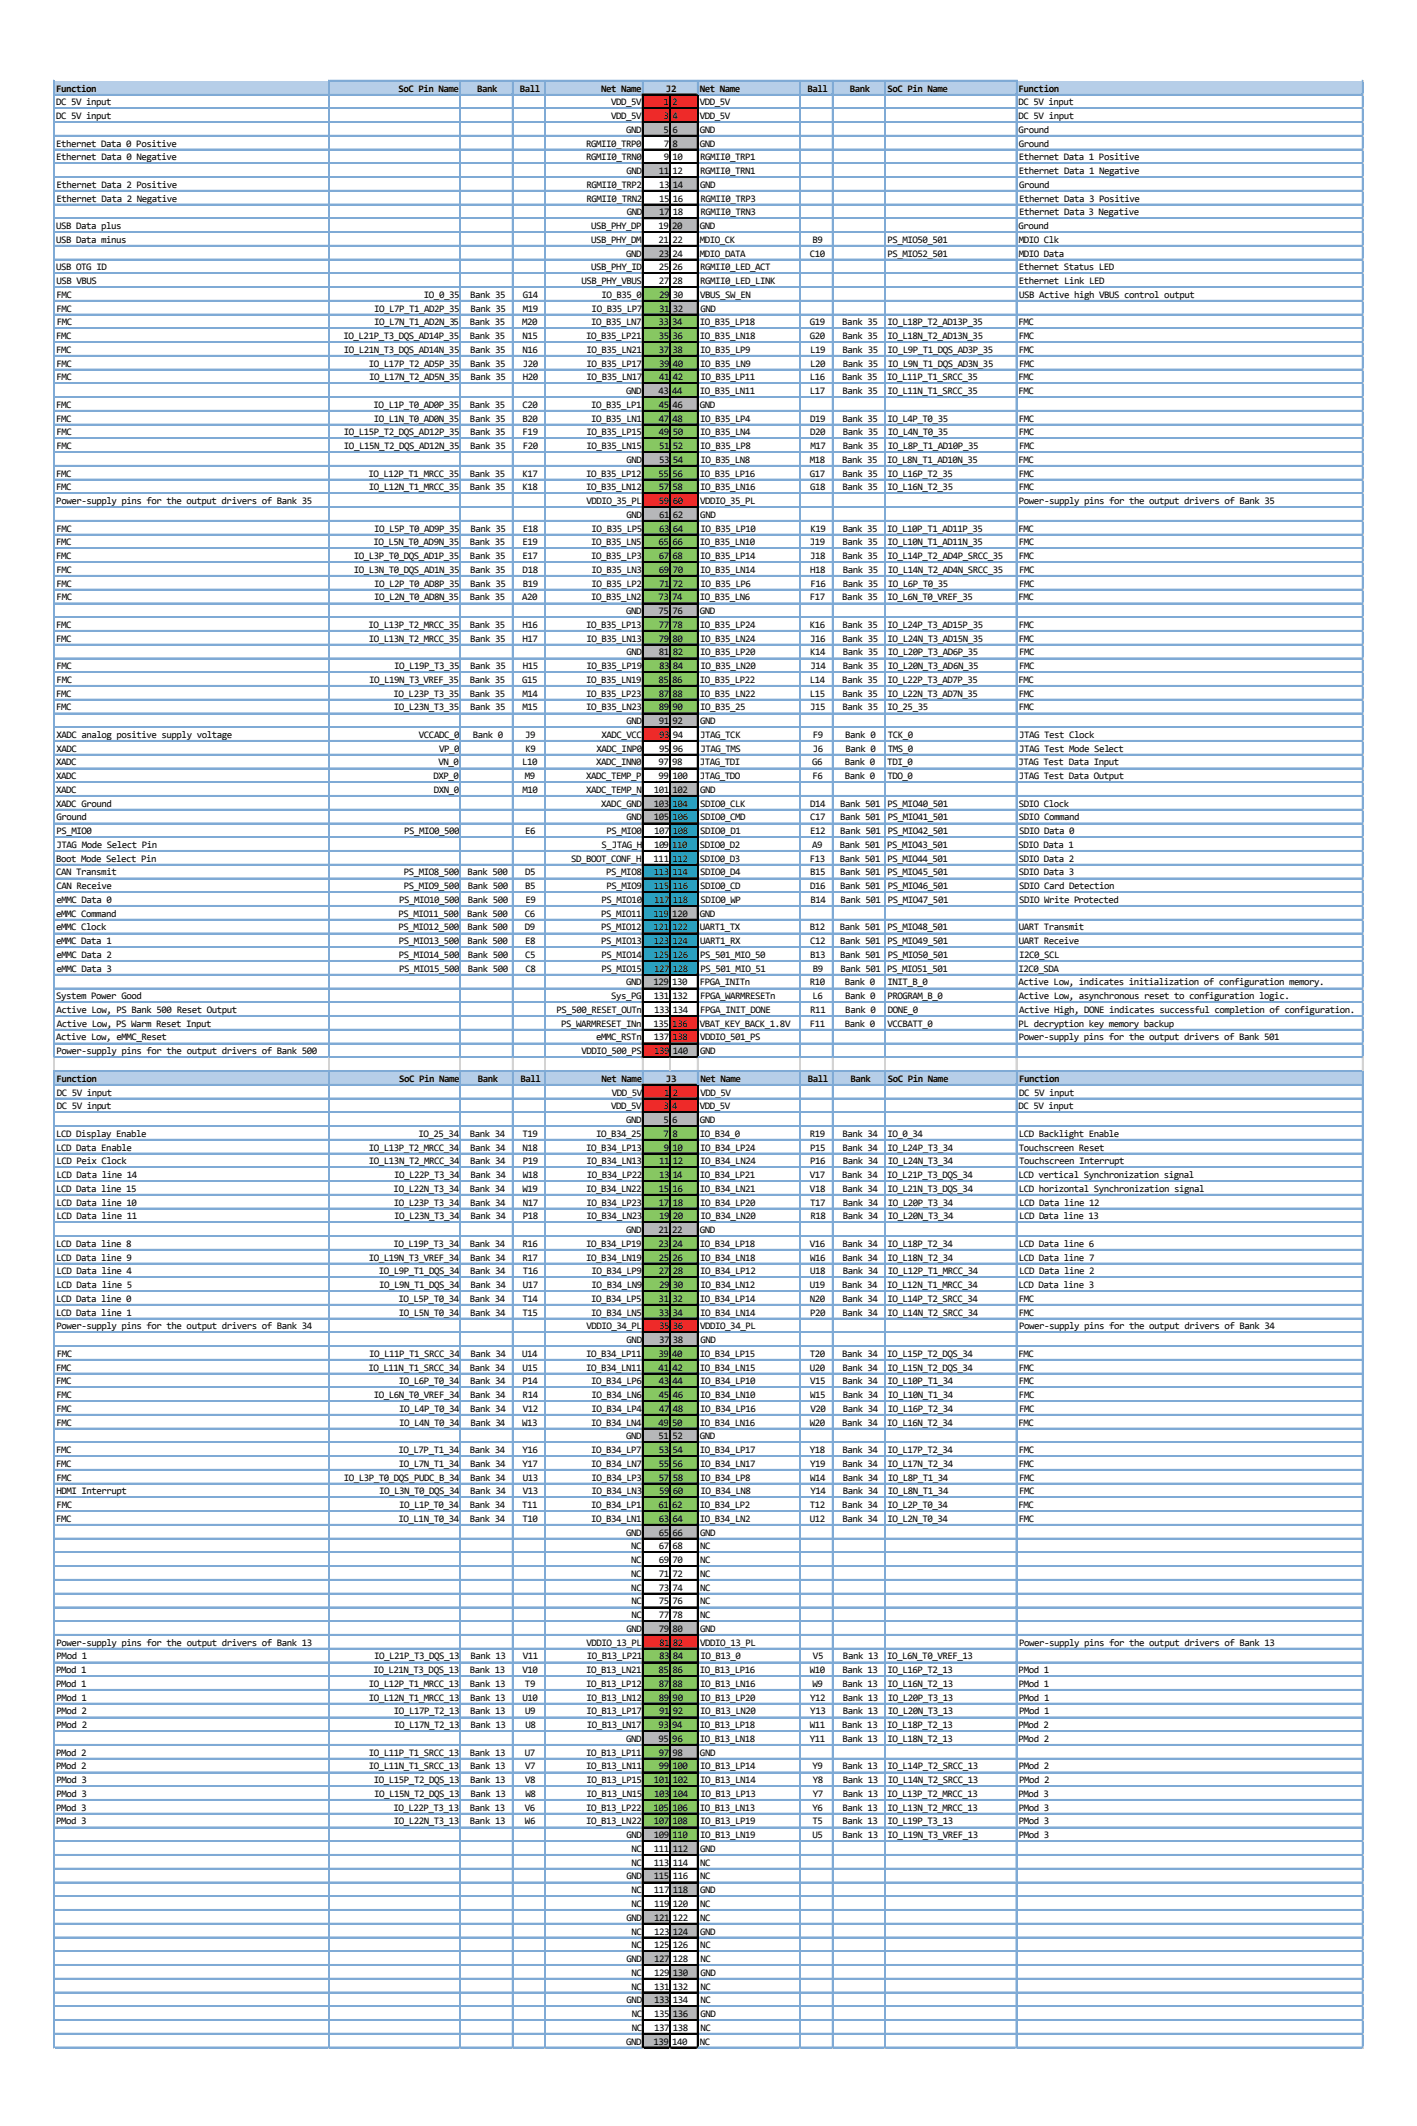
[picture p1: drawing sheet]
<svg xmlns="http://www.w3.org/2000/svg" width="400mm" height="600mm" viewBox="0 0 400 600" stroke-linecap="round" stroke-linejoin="round" font-family="sans-serif">
<defs><g id="words">
<g font-size="2.8" fill="#030303">
<text x="15.8" y="25.8">Function</text>
<text x="15.8" y="29.7">DC 5V input</text>
<text x="112.5" y="25.8">SoC Pin Name</text>
<text x="134.7" y="25.8">Bank</text>
<text x="146.7" y="25.8">Ball</text>
<text x="169.7" y="25.8">Net Name</text>
<text x="172.5" y="29.7">VDD_5V</text>
<text x="187.3" y="29.7">1</text>
<text x="188" y="25.8">J2</text>
<text x="189.8" y="29.7">2</text>
<text x="197.5" y="29.7">VDD_5V</text>
<text x="197.5" y="25.8">Net Name</text>
<text x="227.9" y="25.8">Ball</text>
<text x="239.9" y="25.8">Bank</text>
<text x="250.5" y="25.8">SoC Pin Name</text>
<text x="287.5" y="29.7">DC 5V input</text>
<text x="287.5" y="25.8">Function</text>
<text x="15.8" y="33.6">DC 5V input</text>
<text x="172.5" y="33.6">VDD_5V</text>
<text x="187.3" y="33.6">3</text>
<text x="189.8" y="33.6">4</text>
<text x="197.6" y="33.6">VDD_5V</text>
<text x="287.5" y="33.6">DC 5V input</text>
<text x="15.9" y="41.4">Ethernet Data 0 Positive</text>
<text x="165.5" y="41.4">RGMII0_TRP0</text>
<text x="176.8" y="37.5">GND</text>
<text x="187.3" y="37.5">5</text>
<text x="187.4" y="41.4">7</text>
<text x="189.8" y="37.5">6</text>
<text x="189.8" y="41.4">8</text>
<text x="197.6" y="37.5">GND</text>
<text x="197.6" y="41.4">GND</text>
<text x="287.6" y="37.5">Ground</text>
<text x="287.6" y="41.4">Ground</text>
<text x="15.9" y="45.2">Ethernet Data 0 Negative</text>
<text x="165.5" y="45.2">RGMII0_TRN0</text>
<text x="187.4" y="45.2">9</text>
<text x="189.9" y="45.2">10</text>
<text x="197.6" y="45.2">RGMII0_TRP1</text>
<text x="287.6" y="45.2">Ethernet Data 1 Positive</text>
<text x="15.9" y="53">Ethernet Data 2 Positive</text>
<text x="165.6" y="53">RGMII0_TRP2</text>
<text x="176.8" y="49.1">GND</text>
<text x="186" y="49.1">11</text>
<text x="186" y="53">13</text>
<text x="189.9" y="49.1">12</text>
<text x="189.9" y="53">14</text>
<text x="197.6" y="49.1">RGMII0_TRN1</text>
<text x="197.7" y="53">GND</text>
<text x="287.6" y="49.1">Ethernet Data 1 Negative</text>
<text x="287.7" y="53">Ground</text>
<text x="16" y="56.9">Ethernet Data 2 Negative</text>
<text x="165.6" y="56.9">RGMII0_TRN2</text>
<text x="186.1" y="56.9">15</text>
<text x="189.9" y="56.9">16</text>
<text x="197.7" y="56.9">RGMII0_TRP3</text>
<text x="287.7" y="56.9">Ethernet Data 3 Positive</text>
<text x="15.8" y="64.6">USB Data plus</text>
<text x="166.8" y="64.6">USB_PHY_DP</text>
<text x="176.9" y="60.8">GND</text>
<text x="185.9" y="64.6">19</text>
<text x="186.1" y="60.8">17</text>
<text x="189.8" y="64.6">20</text>
<text x="190" y="60.8">18</text>
<text x="197.5" y="64.6">GND</text>
<text x="197.7" y="60.8">RGMII0_TRN3</text>
<text x="287.5" y="64.6">Ground</text>
<text x="287.7" y="60.8">Ethernet Data 3 Negative</text>
<text x="15.8" y="68.5">USB Data minus</text>
<text x="166.9" y="68.5">USB_PHY_DM</text>
<text x="185.9" y="68.5">21</text>
<text x="189.8" y="68.5">22</text>
<text x="197.6" y="68.5">MDIO_CK</text>
<text x="229.3" y="68.5">B9</text>
<text x="250.5" y="68.5">PS_MIO50_501</text>
<text x="287.6" y="68.5">MDIO Clk</text>
<text x="15.9" y="76.3">USB OTG ID</text>
<text x="166.9" y="76.3">USB_PHY_ID</text>
<text x="176.8" y="72.4">GND</text>
<text x="185.9" y="72.4">23</text>
<text x="186" y="76.3">25</text>
<text x="189.8" y="72.4">24</text>
<text x="189.8" y="76.3">26</text>
<text x="197.6" y="72.4">MDIO_DATA</text>
<text x="197.6" y="76.3">RGMII0_LED_ACT</text>
<text x="228.6" y="72.4">C10</text>
<text x="250.5" y="72.4">PS_MIO52_501</text>
<text x="287.6" y="72.4">MDIO Data</text>
<text x="287.6" y="76.3">Ethernet Status LED</text>
<text x="15.9" y="80.2">USB VBUS</text>
<text x="164.1" y="80.2">USB_PHY_VBUS</text>
<text x="186" y="80.2">27</text>
<text x="189.9" y="80.2">28</text>
<text x="197.6" y="80.2">RGMII0_LED_LINK</text>
<text x="287.6" y="80.2">Ethernet Link LED</text>
<text x="15.9" y="84.1">FMC</text>
<text x="16" y="87.9">FMC</text>
<text x="105.6" y="87.9">IO_L7P_T1_AD2P_35</text>
<text x="119.7" y="84.1">IO_0_35</text>
<text x="132.7" y="84.1">Bank 35</text>
<text x="132.8" y="87.9">Bank 35</text>
<text x="147.6" y="84.1">G14</text>
<text x="147.6" y="87.9">M19</text>
<text x="167" y="87.9">IO_B35_LP7</text>
<text x="169.8" y="84.1">IO_B35_0</text>
<text x="186" y="84.1">29</text>
<text x="186.1" y="87.9">31</text>
<text x="189.9" y="84.1">30</text>
<text x="190" y="87.9">32</text>
<text x="197.7" y="84.1">VBUS_SW_EN</text>
<text x="197.7" y="87.9">GND</text>
<text x="287.7" y="84.1">USB Active high VBUS control output</text>
<text x="15.8" y="95.7">FMC</text>
<text x="16" y="91.8">FMC</text>
<text x="97" y="95.7">IO_L21P_T3_DQS_AD14P_35</text>
<text x="105.6" y="91.8">IO_L7N_T1_AD2N_35</text>
<text x="132.6" y="91.8">Bank 35</text>
<text x="132.7" y="95.7">Bank 35</text>
<text x="147.4" y="91.8">M20</text>
<text x="147.5" y="95.7">N15</text>
<text x="165.5" y="95.7">IO_B35_LP21</text>
<text x="166.8" y="91.8">IO_B35_LN7</text>
<text x="185.9" y="91.8">33</text>
<text x="185.9" y="95.7">35</text>
<text x="189.8" y="91.8">34</text>
<text x="189.8" y="95.7">36</text>
<text x="197.5" y="91.8">IO_B35_LP18</text>
<text x="197.6" y="95.7">IO_B35_LN18</text>
<text x="228.6" y="91.8">G19</text>
<text x="228.6" y="95.7">G20</text>
<text x="237.8" y="91.8">Bank 35</text>
<text x="237.8" y="95.7">Bank 35</text>
<text x="250.5" y="91.8">IO_L18P_T2_AD13P_35</text>
<text x="250.5" y="95.7">IO_L18N_T2_AD13N_35</text>
<text x="287.5" y="91.8">FMC</text>
<text x="287.6" y="95.7">FMC</text>
<text x="15.9" y="99.6">FMC</text>
<text x="97" y="99.6">IO_L21N_T3_DQS_AD14N_35</text>
<text x="132.7" y="99.6">Bank 35</text>
<text x="147.5" y="99.6">N16</text>
<text x="165.5" y="99.6">IO_B35_LN21</text>
<text x="186" y="99.6">37</text>
<text x="189.9" y="99.6">38</text>
<text x="197.6" y="99.6">IO_B35_LP9</text>
<text x="228.7" y="99.6">L19</text>
<text x="237.9" y="99.6">Bank 35</text>
<text x="250.6" y="99.6">IO_L9P_T1_DQS_AD3P_35</text>
<text x="287.6" y="99.6">FMC</text>
<text x="15.9" y="103.5">FMC</text>
<text x="16" y="107.3">FMC</text>
<text x="104.1" y="103.5">IO_L17P_T2_AD5P_35</text>
<text x="104.2" y="107.3">IO_L17N_T2_AD5N_35</text>
<text x="132.7" y="103.5">Bank 35</text>
<text x="132.8" y="107.3">Bank 35</text>
<text x="147.6" y="103.5">J20</text>
<text x="147.6" y="107.3">H20</text>
<text x="165.6" y="103.5">IO_B35_LP17</text>
<text x="165.6" y="107.3">IO_B35_LN17</text>
<text x="186" y="103.5">39</text>
<text x="186.1" y="107.3">41</text>
<text x="189.9" y="103.5">40</text>
<text x="190" y="107.3">42</text>
<text x="197.7" y="103.5">IO_B35_LN9</text>
<text x="197.7" y="107.3">IO_B35_LP11</text>
<text x="228.6" y="107.3">L16</text>
<text x="228.7" y="103.5">L20</text>
<text x="237.8" y="107.3">Bank 35</text>
<text x="237.9" y="103.5">Bank 35</text>
<text x="250.5" y="107.3">IO_L11P_T1_SRCC_35</text>
<text x="250.6" y="103.5">IO_L9N_T1_DQS_AD3N_35</text>
<text x="287.5" y="107.3">FMC</text>
<text x="287.7" y="103.5">FMC</text>
<text x="176.7" y="111.2">GND</text>
<text x="185.9" y="111.2">43</text>
<text x="189.8" y="111.2">44</text>
<text x="197.5" y="111.2">IO_B35_LN11</text>
<text x="228.6" y="111.2">L17</text>
<text x="237.8" y="111.2">Bank 35</text>
<text x="250.5" y="111.2">IO_L11N_T1_SRCC_35</text>
<text x="287.5" y="111.2">FMC</text>
<text x="15.8" y="115.1">FMC</text>
<text x="15.9" y="119">FMC</text>
<text x="105.5" y="115.1">IO_L1P_T0_AD0P_35</text>
<text x="105.5" y="119">IO_L1N_T0_AD0N_35</text>
<text x="132.7" y="115.1">Bank 35</text>
<text x="132.7" y="119">Bank 35</text>
<text x="147.5" y="115.1">C20</text>
<text x="147.5" y="119">B20</text>
<text x="166.9" y="115.1">IO_B35_LP1</text>
<text x="166.9" y="119">IO_B35_LN1</text>
<text x="185.9" y="115.1">45</text>
<text x="186" y="119">47</text>
<text x="189.8" y="115.1">46</text>
<text x="189.8" y="119">48</text>
<text x="197.6" y="115.1">GND</text>
<text x="197.6" y="119">IO_B35_LP4</text>
<text x="228.7" y="119">D19</text>
<text x="237.8" y="119">Bank 35</text>
<text x="250.6" y="119">IO_L4P_T0_35</text>
<text x="287.6" y="119">FMC</text>
<text x="15.9" y="122.9">FMC</text>
<text x="97.1" y="122.9">IO_L15P_T2_DQS_AD12P_35</text>
<text x="132.7" y="122.9">Bank 35</text>
<text x="147.5" y="122.9">F19</text>
<text x="165.5" y="122.9">IO_B35_LP15</text>
<text x="186" y="122.9">49</text>
<text x="189.9" y="122.9">50</text>
<text x="197.7" y="122.9">IO_B35_LN4</text>
<text x="228.7" y="122.9">D20</text>
<text x="237.9" y="122.9">Bank 35</text>
<text x="250.6" y="122.9">IO_L4N_T0_35</text>
<text x="287.6" y="122.9">FMC</text>
<text x="15.9" y="126.7">FMC</text>
<text x="97.1" y="126.7">IO_L15N_T2_DQS_AD12N_35</text>
<text x="132.8" y="126.7">Bank 35</text>
<text x="147.6" y="126.7">F20</text>
<text x="165.6" y="126.7">IO_B35_LN15</text>
<text x="176.9" y="130.6">GND</text>
<text x="186" y="126.7">51</text>
<text x="186.1" y="130.6">53</text>
<text x="189.9" y="126.7">52</text>
<text x="189.9" y="130.6">54</text>
<text x="197.7" y="126.7">IO_B35_LP8</text>
<text x="197.7" y="130.6">IO_B35_LN8</text>
<text x="228.6" y="130.6">M18</text>
<text x="228.7" y="126.7">M17</text>
<text x="237.8" y="130.6">Bank 35</text>
<text x="237.9" y="126.7">Bank 35</text>
<text x="250.5" y="130.6">IO_L8N_T1_AD10N_35</text>
<text x="250.6" y="126.7">IO_L8P_T1_AD10P_35</text>
<text x="287.5" y="130.6">FMC</text>
<text x="287.7" y="126.7">FMC</text>
<text x="15.8" y="134.5">FMC</text>
<text x="104" y="134.5">IO_L12P_T1_MRCC_35</text>
<text x="132.6" y="134.5">Bank 35</text>
<text x="147.5" y="134.5">K17</text>
<text x="165.5" y="134.5">IO_B35_LP12</text>
<text x="185.9" y="134.5">55</text>
<text x="189.8" y="134.5">56</text>
<text x="197.6" y="134.5">IO_B35_LP16</text>
<text x="228.6" y="134.5">G17</text>
<text x="237.8" y="134.5">Bank 35</text>
<text x="250.5" y="134.5">IO_L16P_T2_35</text>
<text x="287.6" y="134.5">FMC</text>
<text x="15.9" y="138.4">FMC</text>
<text x="15.9" y="142.3">Power-supply pins for the output drivers of Bank 35</text>
<text x="104.1" y="138.4">IO_L12N_T1_MRCC_35</text>
<text x="132.7" y="138.4">Bank 35</text>
<text x="147.5" y="138.4">K18</text>
<text x="165.5" y="138.4">IO_B35_LN12</text>
<text x="165.5" y="142.3">VDDIO_35_PL</text>
<text x="186" y="138.4">57</text>
<text x="186" y="142.3">59</text>
<text x="189.8" y="138.4">58</text>
<text x="189.9" y="142.3">60</text>
<text x="197.6" y="138.4">IO_B35_LN16</text>
<text x="197.7" y="142.3">VDDIO_35_PL</text>
<text x="228.7" y="138.4">G18</text>
<text x="237.8" y="138.4">Bank 35</text>
<text x="250.5" y="138.4">IO_L16N_T2_35</text>
<text x="287.6" y="138.4">FMC</text>
<text x="287.6" y="142.3">Power-supply pins for the output drivers of Bank 35</text>
<text x="176.9" y="146.2">GND</text>
<text x="186" y="146.2">61</text>
<text x="189.9" y="146.2">62</text>
<text x="197.7" y="146.2">GND</text>
<text x="15.8" y="153.9">FMC</text>
<text x="16" y="150">FMC</text>
<text x="105.5" y="153.9">IO_L5N_T0_AD9N_35</text>
<text x="105.6" y="150">IO_L5P_T0_AD9P_35</text>
<text x="132.6" y="153.9">Bank 35</text>
<text x="132.8" y="150">Bank 35</text>
<text x="147.5" y="153.9">E19</text>
<text x="147.6" y="150">E18</text>
<text x="166.9" y="153.9">IO_B35_LN5</text>
<text x="167" y="150">IO_B35_LP5</text>
<text x="185.9" y="153.9">65</text>
<text x="186.1" y="150">63</text>
<text x="189.8" y="153.9">66</text>
<text x="190" y="150">64</text>
<text x="197.6" y="153.9">IO_B35_LN10</text>
<text x="197.7" y="150">IO_B35_LP10</text>
<text x="228.6" y="153.9">J19</text>
<text x="228.8" y="150">K19</text>
<text x="237.8" y="153.9">Bank 35</text>
<text x="237.9" y="150">Bank 35</text>
<text x="250.5" y="150">IO_L10P_T1_AD11P_35</text>
<text x="250.5" y="153.9">IO_L10N_T1_AD11N_35</text>
<text x="287.5" y="150">FMC</text>
<text x="287.6" y="153.9">FMC</text>
<text x="15.9" y="157.8">FMC</text>
<text x="15.9" y="161.7">FMC</text>
<text x="99.8" y="157.8">IO_L3P_T0_DQS_AD1P_35</text>
<text x="99.9" y="161.7">IO_L3N_T0_DQS_AD1N_35</text>
<text x="132.7" y="157.8">Bank 35</text>
<text x="132.7" y="161.7">Bank 35</text>
<text x="147.5" y="157.8">E17</text>
<text x="147.5" y="161.7">D18</text>
<text x="166.9" y="157.8">IO_B35_LP3</text>
<text x="167" y="161.7">IO_B35_LN3</text>
<text x="186" y="157.8">67</text>
<text x="186" y="161.7">69</text>
<text x="189.8" y="157.8">68</text>
<text x="189.9" y="161.7">70</text>
<text x="197.6" y="157.8">IO_B35_LP14</text>
<text x="197.7" y="161.7">IO_B35_LN14</text>
<text x="228.7" y="157.8">J18</text>
<text x="228.7" y="161.7">H18</text>
<text x="237.8" y="157.8">Bank 35</text>
<text x="237.9" y="161.7">Bank 35</text>
<text x="250.6" y="157.8">IO_L14P_T2_AD4P_SRCC_35</text>
<text x="250.6" y="161.7">IO_L14N_T2_AD4N_SRCC_35</text>
<text x="287.6" y="157.8">FMC</text>
<text x="287.7" y="161.7">FMC</text>
<text x="16" y="165.6">FMC</text>
<text x="105.6" y="165.6">IO_L2P_T0_AD8P_35</text>
<text x="132.8" y="165.6">Bank 35</text>
<text x="147.6" y="165.6">B19</text>
<text x="167" y="165.6">IO_B35_LP2</text>
<text x="186.1" y="165.6">71</text>
<text x="189.9" y="165.6">72</text>
<text x="197.7" y="165.6">IO_B35_LP6</text>
<text x="228.8" y="165.6">F16</text>
<text x="237.9" y="165.6">Bank 35</text>
<text x="250.6" y="165.6">IO_L6P_T0_35</text>
<text x="287.7" y="165.6">FMC</text>
<text x="16" y="169.4">FMC</text>
<text x="105.6" y="169.4">IO_L2N_T0_AD8N_35</text>
<text x="132.6" y="169.4">Bank 35</text>
<text x="147.4" y="169.4">A20</text>
<text x="166.8" y="169.4">IO_B35_LN2</text>
<text x="176.7" y="173.3">GND</text>
<text x="185.9" y="169.4">73</text>
<text x="185.9" y="173.3">75</text>
<text x="189.8" y="169.4">74</text>
<text x="189.8" y="173.3">76</text>
<text x="197.5" y="169.4">IO_B35_LN6</text>
<text x="197.6" y="173.3">GND</text>
<text x="228.6" y="169.4">F17</text>
<text x="237.8" y="169.4">Bank 35</text>
<text x="250.5" y="169.4">IO_L6N_T0_VREF_35</text>
<text x="287.5" y="169.4">FMC</text>
<text x="15.8" y="177.2">FMC</text>
<text x="104.1" y="177.2">IO_L13P_T2_MRCC_35</text>
<text x="132.7" y="177.2">Bank 35</text>
<text x="147.5" y="177.2">H16</text>
<text x="165.5" y="177.2">IO_B35_LP13</text>
<text x="185.9" y="177.2">77</text>
<text x="189.8" y="177.2">78</text>
<text x="197.6" y="177.2">IO_B35_LP24</text>
<text x="228.6" y="177.2">K16</text>
<text x="237.8" y="177.2">Bank 35</text>
<text x="250.5" y="177.2">IO_L24P_T3_AD15P_35</text>
<text x="287.6" y="177.2">FMC</text>
<text x="15.9" y="181.1">FMC</text>
<text x="104.1" y="181.1">IO_L13N_T2_MRCC_35</text>
<text x="132.7" y="181.1">Bank 35</text>
<text x="147.5" y="181.1">H17</text>
<text x="165.5" y="181.1">IO_B35_LN13</text>
<text x="176.8" y="185">GND</text>
<text x="186" y="181.1">79</text>
<text x="186" y="185">81</text>
<text x="189.9" y="181.1">80</text>
<text x="189.9" y="185">82</text>
<text x="197.6" y="181.1">IO_B35_LN24</text>
<text x="197.7" y="185">IO_B35_LP20</text>
<text x="228.7" y="181.1">J16</text>
<text x="228.7" y="185">K14</text>
<text x="237.9" y="181.1">Bank 35</text>
<text x="237.9" y="185">Bank 35</text>
<text x="250.6" y="181.1">IO_L24N_T3_AD15N_35</text>
<text x="250.6" y="185">IO_L20P_T3_AD6P_35</text>
<text x="287.6" y="181.1">FMC</text>
<text x="287.7" y="185">FMC</text>
<text x="16" y="188.9">FMC</text>
<text x="111.2" y="188.9">IO_L19P_T3_35</text>
<text x="132.8" y="188.9">Bank 35</text>
<text x="147.6" y="188.9">H15</text>
<text x="165.6" y="188.9">IO_B35_LP19</text>
<text x="186" y="188.9">83</text>
<text x="189.9" y="188.9">84</text>
<text x="197.7" y="188.9">IO_B35_LN20</text>
<text x="228.8" y="188.9">J14</text>
<text x="237.9" y="188.9">Bank 35</text>
<text x="250.6" y="188.9">IO_L20N_T3_AD6N_35</text>
<text x="287.7" y="188.9">FMC</text>
<text x="15.8" y="196.6">FMC</text>
<text x="16" y="192.7">FMC</text>
<text x="104.2" y="192.7">IO_L19N_T3_VREF_35</text>
<text x="111.1" y="196.6">IO_L23P_T3_35</text>
<text x="132.6" y="192.7">Bank 35</text>
<text x="132.6" y="196.6">Bank 35</text>
<text x="147.4" y="192.7">G15</text>
<text x="147.5" y="196.6">M14</text>
<text x="165.4" y="192.7">IO_B35_LN19</text>
<text x="165.5" y="196.6">IO_B35_LP23</text>
<text x="185.9" y="192.7">85</text>
<text x="185.9" y="196.6">87</text>
<text x="189.8" y="192.7">86</text>
<text x="189.8" y="196.6">88</text>
<text x="197.5" y="192.7">IO_B35_LP22</text>
<text x="197.6" y="196.6">IO_B35_LN22</text>
<text x="228.6" y="192.7">L14</text>
<text x="228.6" y="196.6">L15</text>
<text x="237.8" y="192.7">Bank 35</text>
<text x="237.8" y="196.6">Bank 35</text>
<text x="250.5" y="192.7">IO_L22P_T3_AD7P_35</text>
<text x="250.5" y="196.6">IO_L22N_T3_AD7N_35</text>
<text x="287.5" y="192.7">FMC</text>
<text x="287.6" y="196.6">FMC</text>
<text x="15.9" y="200.5">FMC</text>
<text x="111.2" y="200.5">IO_L23N_T3_35</text>
<text x="132.7" y="200.5">Bank 35</text>
<text x="147.5" y="200.5">M15</text>
<text x="165.5" y="200.5">IO_B35_LN23</text>
<text x="186" y="200.5">89</text>
<text x="189.9" y="200.5">90</text>
<text x="197.6" y="200.5">IO_B35_25</text>
<text x="228.7" y="200.5">J15</text>
<text x="237.9" y="200.5">Bank 35</text>
<text x="250.6" y="200.5">IO_25_35</text>
<text x="287.6" y="200.5">FMC</text>
<text x="15.9" y="208.3">XADC analog positive supply voltage</text>
<text x="118.3" y="208.3">VCCADC_0</text>
<text x="133.4" y="208.3">Bank 0</text>
<text x="148.3" y="208.3">J9</text>
<text x="169.8" y="208.3">XADC_VCC</text>
<text x="176.8" y="204.4">GND</text>
<text x="186" y="204.4">91</text>
<text x="186" y="208.3">93</text>
<text x="189.9" y="204.4">92</text>
<text x="189.9" y="208.3">94</text>
<text x="197.6" y="204.4">GND</text>
<text x="197.7" y="208.3">JTAG_TCK</text>
<text x="229.4" y="208.3">F9</text>
<text x="238.6" y="208.3">Bank 0</text>
<text x="250.6" y="208.3">TCK_0</text>
<text x="287.7" y="208.3">JTAG Test Clock</text>
<text x="16" y="212.1">XADC</text>
<text x="123.9" y="212.1">VP_0</text>
<text x="148.3" y="212.1">K9</text>
<text x="168.4" y="212.1">XADC_INP0</text>
<text x="186.1" y="212.1">95</text>
<text x="189.9" y="212.1">96</text>
<text x="197.7" y="212.1">JTAG_TMS</text>
<text x="229.5" y="212.1">J6</text>
<text x="238.6" y="212.1">Bank 0</text>
<text x="250.6" y="212.1">TMS_0</text>
<text x="287.7" y="212.1">JTAG Test Mode Select</text>
<text x="15.8" y="216">XADC</text>
<text x="15.8" y="219.9">XADC</text>
<text x="122.4" y="219.9">DXP_0</text>
<text x="123.8" y="216">VN_0</text>
<text x="147.4" y="216">L10</text>
<text x="148.2" y="219.9">M9</text>
<text x="165.5" y="219.9">XADC_TEMP_P</text>
<text x="168.2" y="216">XADC_INN0</text>
<text x="185.9" y="216">97</text>
<text x="185.9" y="219.9">99</text>
<text x="189.8" y="216">98</text>
<text x="189.8" y="219.9">100</text>
<text x="197.5" y="216">JTAG_TDI</text>
<text x="197.6" y="219.9">JTAG_TDO</text>
<text x="229.3" y="216">G6</text>
<text x="229.3" y="219.9">F6</text>
<text x="238.5" y="216">Bank 0</text>
<text x="238.5" y="219.9">Bank 0</text>
<text x="250.5" y="216">TDI_0</text>
<text x="250.5" y="219.9">TDO_0</text>
<text x="287.5" y="216">JTAG Test Data Input</text>
<text x="287.6" y="219.9">JTAG Test Data Output</text>
<text x="15.9" y="223.8">XADC</text>
<text x="15.9" y="227.7">XADC Ground</text>
<text x="122.4" y="223.8">DXN_0</text>
<text x="147.5" y="223.8">M10</text>
<text x="165.5" y="223.8">XADC_TEMP_N</text>
<text x="169.7" y="227.7">XADC_GND</text>
<text x="184.6" y="223.8">101</text>
<text x="184.6" y="227.7">103</text>
<text x="189.8" y="223.8">102</text>
<text x="189.9" y="227.7">104</text>
<text x="197.6" y="223.8">GND</text>
<text x="197.6" y="227.7">SDIO0_CLK</text>
<text x="228.7" y="227.7">D14</text>
<text x="237.2" y="227.7">Bank 501</text>
<text x="250.6" y="227.7">PS_MIO40_501</text>
<text x="287.6" y="227.7">SDIO Clock</text>
<text x="15.9" y="231.6">Ground</text>
<text x="176.8" y="231.6">GND</text>
<text x="184.6" y="231.6">105</text>
<text x="189.9" y="231.6">106</text>
<text x="197.6" y="231.6">SDIO0_CMD</text>
<text x="228.7" y="231.6">C17</text>
<text x="237.2" y="231.6">Bank 501</text>
<text x="250.6" y="231.6">PS_MIO41_501</text>
<text x="287.6" y="231.6">SDIO Command</text>
<text x="16" y="235.4">PS_MIO0</text>
<text x="16" y="239.3">JTAG Mode Select Pin</text>
<text x="114" y="235.4">PS_MIO0_500</text>
<text x="148.3" y="235.4">E6</text>
<text x="169.8" y="239.3">S_JTAG_H</text>
<text x="171.2" y="235.4">PS_MIO0</text>
<text x="184.6" y="235.4">107</text>
<text x="184.7" y="239.3">109</text>
<text x="189.8" y="239.3">110</text>
<text x="189.9" y="235.4">108</text>
<text x="197.5" y="239.3">SDIO0_D2</text>
<text x="197.7" y="235.4">SDIO0_D1</text>
<text x="228.7" y="235.4">E12</text>
<text x="229.3" y="239.3">A9</text>
<text x="237.1" y="239.3">Bank 501</text>
<text x="237.2" y="235.4">Bank 501</text>
<text x="250.5" y="239.3">PS_MIO43_501</text>
<text x="250.6" y="235.4">PS_MIO42_501</text>
<text x="287.5" y="239.3">SDIO Data 1</text>
<text x="287.7" y="235.4">SDIO Data 0</text>
<text x="15.8" y="243.2">Boot Mode Select Pin</text>
<text x="161.2" y="243.2">SD_BOOT_CONF_H</text>
<text x="184.5" y="243.2">111</text>
<text x="189.8" y="243.2">112</text>
<text x="197.6" y="243.2">SDIO0_D3</text>
<text x="228.6" y="243.2">F13</text>
<text x="237.1" y="243.2">Bank 501</text>
<text x="250.5" y="243.2">PS_MIO44_501</text>
<text x="287.6" y="243.2">SDIO Data 2</text>
<text x="15.9" y="247.1">CAN Transmit</text>
<text x="15.9" y="251">CAN Receive</text>
<text x="114" y="247.1">PS_MIO8_500</text>
<text x="114" y="251">PS_MIO9_500</text>
<text x="132" y="247.1">Bank 500</text>
<text x="132" y="251">Bank 500</text>
<text x="148.2" y="247.1">D5</text>
<text x="148.3" y="251">B5</text>
<text x="171.1" y="247.1">PS_MIO8</text>
<text x="171.2" y="251">PS_MIO9</text>
<text x="184.6" y="247.1">113</text>
<text x="184.6" y="251">115</text>
<text x="189.9" y="247.1">114</text>
<text x="189.9" y="251">116</text>
<text x="197.6" y="247.1">SDIO0_D4</text>
<text x="197.7" y="251">SDIO0_CD</text>
<text x="228.7" y="247.1">B15</text>
<text x="228.7" y="251">D16</text>
<text x="237.1" y="247.1">Bank 501</text>
<text x="237.2" y="251">Bank 501</text>
<text x="250.6" y="247.1">PS_MIO45_501</text>
<text x="250.6" y="251">PS_MIO46_501</text>
<text x="287.6" y="247.1">SDIO Data 3</text>
<text x="287.7" y="251">SDIO Card Detection</text>
<text x="16" y="254.8">eMMC Data 0</text>
<text x="112.6" y="254.8">PS_MIO10_500</text>
<text x="132.1" y="254.8">Bank 500</text>
<text x="148.3" y="254.8">E9</text>
<text x="169.8" y="254.8">PS_MIO10</text>
<text x="184.6" y="254.8">117</text>
<text x="189.9" y="254.8">118</text>
<text x="197.7" y="254.8">SDIO0_WP</text>
<text x="228.8" y="254.8">B14</text>
<text x="237.2" y="254.8">Bank 501</text>
<text x="250.6" y="254.8">PS_MIO47_501</text>
<text x="287.7" y="254.8">SDIO Write Protected</text>
<text x="15.8" y="258.7">eMMC Command</text>
<text x="15.8" y="262.6">eMMC Clock</text>
<text x="112.5" y="258.7">PS_MIO11_500</text>
<text x="112.5" y="262.6">PS_MIO12_500</text>
<text x="131.9" y="258.7">Bank 500</text>
<text x="131.9" y="262.6">Bank 500</text>
<text x="148.2" y="258.7">C6</text>
<text x="148.2" y="262.6">D9</text>
<text x="169.7" y="258.7">PS_MIO11</text>
<text x="169.7" y="262.6">PS_MIO12</text>
<text x="184.5" y="258.7">119</text>
<text x="184.5" y="262.6">121</text>
<text x="189.8" y="258.7">120</text>
<text x="189.8" y="262.6">122</text>
<text x="197.6" y="258.7">GND</text>
<text x="197.6" y="262.6">UART1_TX</text>
<text x="228.6" y="262.6">B12</text>
<text x="237.1" y="262.6">Bank 501</text>
<text x="250.5" y="262.6">PS_MIO48_501</text>
<text x="287.6" y="262.6">UART Transmit</text>
<text x="15.9" y="266.5">eMMC Data 1</text>
<text x="112.6" y="266.5">PS_MIO13_500</text>
<text x="132" y="266.5">Bank 500</text>
<text x="148.2" y="266.5">E8</text>
<text x="169.7" y="266.5">PS_MIO13</text>
<text x="184.6" y="266.5">123</text>
<text x="189.9" y="266.5">124</text>
<text x="197.6" y="266.5">UART1_RX</text>
<text x="228.7" y="266.5">C12</text>
<text x="237.1" y="266.5">Bank 501</text>
<text x="250.6" y="266.5">PS_MIO49_501</text>
<text x="287.6" y="266.5">UART Receive</text>
<text x="15.9" y="270.4">eMMC Data 2</text>
<text x="16" y="274.2">eMMC Data 3</text>
<text x="112.6" y="270.4">PS_MIO14_500</text>
<text x="112.6" y="274.2">PS_MIO15_500</text>
<text x="132" y="270.4">Bank 500</text>
<text x="132.1" y="274.2">Bank 500</text>
<text x="148.3" y="270.4">C5</text>
<text x="148.3" y="274.2">C8</text>
<text x="169.8" y="270.4">PS_MIO14</text>
<text x="169.8" y="274.2">PS_MIO15</text>
<text x="184.6" y="270.4">125</text>
<text x="184.6" y="274.2">127</text>
<text x="189.9" y="270.4">126</text>
<text x="189.9" y="274.2">128</text>
<text x="197.7" y="270.4">PS_501_MIO_50</text>
<text x="197.7" y="274.2">PS_501_MIO_51</text>
<text x="228.7" y="270.4">B13</text>
<text x="229.5" y="274.2">B9</text>
<text x="237.2" y="270.4">Bank 501</text>
<text x="237.2" y="274.2">Bank 501</text>
<text x="250.5" y="274.2">PS_MIO51_501</text>
<text x="250.6" y="270.4">PS_MIO50_501</text>
<text x="287.5" y="274.2">I2C0_SDA</text>
<text x="287.7" y="270.4">I2C0_SCL</text>
<text x="176.7" y="278.1">GND</text>
<text x="184.5" y="278.1">129</text>
<text x="189.8" y="278.1">130</text>
<text x="197.5" y="278.1">FPGA_INITn</text>
<text x="228.6" y="278.1">R10</text>
<text x="238.5" y="278.1">Bank 0</text>
<text x="250.5" y="278.1">INIT_B_0</text>
<text x="287.5" y="278.1">Active Low, indicates initialization of configuration memory.</text>
<text x="15.9" y="282">System Power Good</text>
<text x="15.9" y="285.9">Active Low, PS Bank 500 Reset Output</text>
<text x="157.1" y="285.9">PS_500_RESET_OUTn</text>
<text x="172.5" y="282">Sys_PG</text>
<text x="184.5" y="282">131</text>
<text x="184.6" y="285.9">133</text>
<text x="189.8" y="282">132</text>
<text x="189.9" y="285.9">134</text>
<text x="197.6" y="282">FPGA_WARMRESETn</text>
<text x="197.7" y="285.9">FPGA_INIT_DONE</text>
<text x="228.7" y="285.9">R11</text>
<text x="229.4" y="282">L6</text>
<text x="238.5" y="282">Bank 0</text>
<text x="238.6" y="285.9">Bank 0</text>
<text x="250.5" y="282">PROGRAM_B_0</text>
<text x="250.6" y="285.9">DONE_0</text>
<text x="287.6" y="282">Active Low, asynchronous reset to configuration logic.</text>
<text x="287.7" y="285.9">Active High, DONE indicates successful completion of configuration.</text>
<text x="15.9" y="293.7">Active Low, eMMC_Reset</text>
<text x="16" y="289.8">Active Low, PS Warm Reset Input</text>
<text x="158.4" y="289.8">PS_WARMRESET_INn</text>
<text x="168.3" y="293.7">eMMC_RSTn</text>
<text x="184.5" y="289.8">135</text>
<text x="184.6" y="293.7">137</text>
<text x="189.8" y="289.8">136</text>
<text x="189.8" y="293.7">138</text>
<text x="197.6" y="289.8">VBAT_KEY_BACK_1.8V</text>
<text x="197.6" y="293.7">VDDIO_501_PS</text>
<text x="228.6" y="289.8">F11</text>
<text x="238.5" y="289.8">Bank 0</text>
<text x="250.5" y="289.8">VCCBATT_0</text>
<text x="287.6" y="289.8">PL decryption key memory backup</text>
<text x="287.6" y="293.7">Power-supply pins for the output drivers of Bank 501</text>
<text x="15.9" y="297.5">Power-supply pins for the output drivers of Bank 500</text>
<text x="164.2" y="297.5">VDDIO_500_PS</text>
<text x="184.6" y="297.5">139</text>
<text x="189.9" y="297.5">140</text>
<text x="197.7" y="297.5">GND</text>
<text x="16" y="305.3">Function</text>
<text x="112.6" y="305.3">SoC Pin Name</text>
<text x="134.9" y="305.3">Bank</text>
<text x="146.9" y="305.3">Ball</text>
<text x="169.8" y="305.3">Net Name</text>
<text x="188" y="305.3">J3</text>
<text x="197.7" y="305.3">Net Name</text>
<text x="228.1" y="305.3">Ball</text>
<text x="240.1" y="305.3">Bank</text>
<text x="250.6" y="305.3">SoC Pin Name</text>
<text x="287.7" y="305.3">Function</text>
<text x="16" y="309.2">DC 5V input</text>
<text x="172.7" y="309.2">VDD_5V</text>
<text x="187.5" y="309.2">1</text>
<text x="190" y="309.2">2</text>
<text x="197.7" y="309.2">VDD_5V</text>
<text x="287.7" y="309.2">DC 5V input</text>
<text x="16" y="313.1">DC 5V input</text>
<text x="172.5" y="313.1">VDD_5V</text>
<text x="176.7" y="316.9">GND</text>
<text x="187.3" y="313.1">3</text>
<text x="187.3" y="316.9">5</text>
<text x="189.8" y="313.1">4</text>
<text x="189.8" y="316.9">6</text>
<text x="197.5" y="313.1">VDD_5V</text>
<text x="197.5" y="316.9">GND</text>
<text x="287.5" y="313.1">DC 5V input</text>
<text x="15.8" y="320.8">LCD Display Enable</text>
<text x="118.2" y="320.8">IO_25_34</text>
<text x="132.6" y="320.8">Bank 34</text>
<text x="147.5" y="320.8">T19</text>
<text x="168.3" y="320.8">IO_B34_25</text>
<text x="187.3" y="320.8">7</text>
<text x="189.8" y="320.8">8</text>
<text x="197.6" y="320.8">IO_B34_0</text>
<text x="228.6" y="320.8">R19</text>
<text x="237.8" y="320.8">Bank 34</text>
<text x="250.5" y="320.8">IO_0_34</text>
<text x="287.6" y="320.8">LCD Backlight Enable</text>
<text x="15.9" y="324.7">LCD Data Enable</text>
<text x="15.9" y="328.6">LCD Peix Clock</text>
<text x="104.1" y="324.7">IO_L13P_T2_MRCC_34</text>
<text x="104.1" y="328.6">IO_L13N_T2_MRCC_34</text>
<text x="132.7" y="324.7">Bank 34</text>
<text x="132.7" y="328.6">Bank 34</text>
<text x="147.5" y="324.7">N18</text>
<text x="147.6" y="328.6">P19</text>
<text x="165.5" y="324.7">IO_B34_LP13</text>
<text x="165.6" y="328.6">IO_B34_LN13</text>
<text x="186" y="328.6">11</text>
<text x="187.4" y="324.7">9</text>
<text x="189.9" y="324.7">10</text>
<text x="189.9" y="328.6">12</text>
<text x="197.6" y="324.7">IO_B34_LP24</text>
<text x="197.7" y="328.6">IO_B34_LN24</text>
<text x="228.7" y="324.7">P15</text>
<text x="228.7" y="328.6">P16</text>
<text x="237.9" y="324.7">Bank 34</text>
<text x="237.9" y="328.6">Bank 34</text>
<text x="250.6" y="324.7">IO_L24P_T3_34</text>
<text x="250.6" y="328.6">IO_L24N_T3_34</text>
<text x="287.6" y="324.7">Touchscreen Reset</text>
<text x="287.7" y="328.6">Touchscreen Interrupt</text>
<text x="16" y="332.5">LCD Data line 14</text>
<text x="111.3" y="332.5">IO_L22P_T3_34</text>
<text x="132.8" y="332.5">Bank 34</text>
<text x="147.6" y="332.5">W18</text>
<text x="165.6" y="332.5">IO_B34_LP22</text>
<text x="186.1" y="332.5">13</text>
<text x="190" y="332.5">14</text>
<text x="197.5" y="332.5">IO_B34_LP21</text>
<text x="228.6" y="332.5">V17</text>
<text x="237.8" y="332.5">Bank 34</text>
<text x="250.5" y="332.5">IO_L21P_T3_DQS_34</text>
<text x="287.5" y="332.5">LCD vertical Synchronization signal</text>
<text x="15.8" y="336.4">LCD Data line 15</text>
<text x="15.9" y="340.2">LCD Data line 10</text>
<text x="111.1" y="336.4">IO_L22N_T3_34</text>
<text x="111.2" y="340.2">IO_L23P_T3_34</text>
<text x="132.7" y="336.4">Bank 34</text>
<text x="132.7" y="340.2">Bank 34</text>
<text x="147.5" y="336.4">W19</text>
<text x="147.5" y="340.2">N17</text>
<text x="165.5" y="336.4">IO_B34_LN22</text>
<text x="165.5" y="340.2">IO_B34_LP23</text>
<text x="185.9" y="336.4">15</text>
<text x="186" y="340.2">17</text>
<text x="189.8" y="336.4">16</text>
<text x="189.9" y="340.2">18</text>
<text x="197.6" y="336.4">IO_B34_LN21</text>
<text x="197.7" y="340.2">IO_B34_LP20</text>
<text x="228.7" y="336.4">V18</text>
<text x="228.7" y="340.2">T17</text>
<text x="237.8" y="336.4">Bank 34</text>
<text x="237.9" y="340.2">Bank 34</text>
<text x="250.5" y="336.4">IO_L21N_T3_DQS_34</text>
<text x="250.6" y="340.2">IO_L20P_T3_34</text>
<text x="287.6" y="336.4">LCD horizontal Synchronization signal</text>
<text x="287.7" y="340.2">LCD Data line 12</text>
<text x="16" y="344.1">LCD Data line 11</text>
<text x="111.2" y="344.1">IO_L23N_T3_34</text>
<text x="132.8" y="344.1">Bank 34</text>
<text x="147.6" y="344.1">P18</text>
<text x="165.6" y="344.1">IO_B34_LN23</text>
<text x="176.7" y="348">GND</text>
<text x="185.9" y="348">21</text>
<text x="186.1" y="344.1">19</text>
<text x="189.8" y="348">22</text>
<text x="189.9" y="344.1">20</text>
<text x="197.5" y="348">GND</text>
<text x="197.7" y="344.1">IO_B34_LN20</text>
<text x="228.8" y="344.1">R18</text>
<text x="237.9" y="344.1">Bank 34</text>
<text x="250.6" y="344.1">IO_L20N_T3_34</text>
<text x="287.7" y="344.1">LCD Data line 13</text>
<text x="15.8" y="351.9">LCD Data line 8</text>
<text x="111.1" y="351.9">IO_L19P_T3_34</text>
<text x="132.6" y="351.9">Bank 34</text>
<text x="147.5" y="351.9">R16</text>
<text x="165.5" y="351.9">IO_B34_LP19</text>
<text x="185.9" y="351.9">23</text>
<text x="189.8" y="351.9">24</text>
<text x="197.6" y="351.9">IO_B34_LP18</text>
<text x="228.6" y="351.9">V16</text>
<text x="237.8" y="351.9">Bank 34</text>
<text x="250.5" y="351.9">IO_L18P_T2_34</text>
<text x="287.6" y="351.9">LCD Data line 6</text>
<text x="15.9" y="355.8">LCD Data line 9</text>
<text x="15.9" y="359.6">LCD Data line 4</text>
<text x="104.1" y="355.8">IO_L19N_T3_VREF_34</text>
<text x="107" y="359.6">IO_L9P_T1_DQS_34</text>
<text x="132.7" y="355.8">Bank 34</text>
<text x="132.7" y="359.6">Bank 34</text>
<text x="147.5" y="355.8">R17</text>
<text x="147.6" y="359.6">T16</text>
<text x="165.5" y="355.8">IO_B34_LN19</text>
<text x="167" y="359.6">IO_B34_LP9</text>
<text x="186" y="355.8">25</text>
<text x="186" y="359.6">27</text>
<text x="189.9" y="355.8">26</text>
<text x="189.9" y="359.6">28</text>
<text x="197.6" y="355.8">IO_B34_LN18</text>
<text x="197.7" y="359.6">IO_B34_LP12</text>
<text x="228.7" y="355.8">W16</text>
<text x="228.7" y="359.6">U18</text>
<text x="237.9" y="355.8">Bank 34</text>
<text x="237.9" y="359.6">Bank 34</text>
<text x="250.6" y="355.8">IO_L18N_T2_34</text>
<text x="250.6" y="359.6">IO_L12P_T1_MRCC_34</text>
<text x="287.6" y="355.8">LCD Data line 7</text>
<text x="287.7" y="359.6">LCD Data line 2</text>
<text x="16" y="363.5">LCD Data line 5</text>
<text x="107" y="363.5">IO_L9N_T1_DQS_34</text>
<text x="132.8" y="363.5">Bank 34</text>
<text x="147.6" y="363.5">U17</text>
<text x="167" y="363.5">IO_B34_LN9</text>
<text x="186.1" y="363.5">29</text>
<text x="190" y="363.5">30</text>
<text x="197.7" y="363.5">IO_B34_LN12</text>
<text x="228.6" y="363.5">U19</text>
<text x="237.8" y="363.5">Bank 34</text>
<text x="250.5" y="363.5">IO_L12N_T1_MRCC_34</text>
<text x="287.5" y="363.5">LCD Data line 3</text>
<text x="15.8" y="367.4">LCD Data line 0</text>
<text x="15.9" y="371.3">LCD Data line 1</text>
<text x="112.5" y="367.4">IO_L5P_T0_34</text>
<text x="112.6" y="371.3">IO_L5N_T0_34</text>
<text x="132.6" y="367.4">Bank 34</text>
<text x="132.7" y="371.3">Bank 34</text>
<text x="147.5" y="367.4">T14</text>
<text x="147.5" y="371.3">T15</text>
<text x="166.9" y="367.4">IO_B34_LP5</text>
<text x="166.9" y="371.3">IO_B34_LN5</text>
<text x="185.9" y="367.4">31</text>
<text x="186" y="371.3">33</text>
<text x="189.8" y="367.4">32</text>
<text x="189.9" y="371.3">34</text>
<text x="197.6" y="367.4">IO_B34_LP14</text>
<text x="197.6" y="371.3">IO_B34_LN14</text>
<text x="228.6" y="367.4">N20</text>
<text x="228.7" y="371.3">P20</text>
<text x="237.8" y="367.4">Bank 34</text>
<text x="237.9" y="371.3">Bank 34</text>
<text x="250.5" y="367.4">IO_L14P_T2_SRCC_34</text>
<text x="250.6" y="371.3">IO_L14N_T2_SRCC_34</text>
<text x="287.6" y="367.4">FMC</text>
<text x="287.6" y="371.3">FMC</text>
<text x="15.9" y="375.2">Power-supply pins for the output drivers of Bank 34</text>
<text x="165.6" y="375.2">VDDIO_34_PL</text>
<text x="186" y="375.2">35</text>
<text x="189.9" y="375.2">36</text>
<text x="197.7" y="375.2">VDDIO_34_PL</text>
<text x="287.7" y="375.2">Power-supply pins for the output drivers of Bank 34</text>
<text x="16" y="382.9">FMC</text>
<text x="104.2" y="382.9">IO_L11P_T1_SRCC_34</text>
<text x="132.8" y="382.9">Bank 34</text>
<text x="147.4" y="382.9">U14</text>
<text x="165.4" y="382.9">IO_B34_LP11</text>
<text x="176.9" y="379">GND</text>
<text x="185.9" y="382.9">39</text>
<text x="186.1" y="379">37</text>
<text x="189.8" y="382.9">40</text>
<text x="190" y="379">38</text>
<text x="197.5" y="382.9">IO_B34_LP15</text>
<text x="197.7" y="379">GND</text>
<text x="228.6" y="382.9">T20</text>
<text x="237.8" y="382.9">Bank 34</text>
<text x="250.5" y="382.9">IO_L15P_T2_DQS_34</text>
<text x="287.5" y="382.9">FMC</text>
<text x="15.8" y="386.8">FMC</text>
<text x="104.1" y="386.8">IO_L11N_T1_SRCC_34</text>
<text x="132.6" y="386.8">Bank 34</text>
<text x="147.5" y="386.8">U15</text>
<text x="165.5" y="386.8">IO_B34_LN11</text>
<text x="185.9" y="386.8">41</text>
<text x="189.8" y="386.8">42</text>
<text x="197.6" y="386.8">IO_B34_LN15</text>
<text x="228.6" y="386.8">U20</text>
<text x="237.8" y="386.8">Bank 34</text>
<text x="250.5" y="386.8">IO_L15N_T2_DQS_34</text>
<text x="287.6" y="386.8">FMC</text>
<text x="15.9" y="390.7">FMC</text>
<text x="15.9" y="394.6">FMC</text>
<text x="105.5" y="394.6">IO_L6N_T0_VREF_34</text>
<text x="112.6" y="390.7">IO_L6P_T0_34</text>
<text x="132.7" y="390.7">Bank 34</text>
<text x="132.7" y="394.6">Bank 34</text>
<text x="147.5" y="390.7">P14</text>
<text x="147.5" y="394.6">R14</text>
<text x="166.9" y="390.7">IO_B34_LP6</text>
<text x="167" y="394.6">IO_B34_LN6</text>
<text x="186" y="390.7">43</text>
<text x="186" y="394.6">45</text>
<text x="189.9" y="390.7">44</text>
<text x="189.9" y="394.6">46</text>
<text x="197.6" y="390.7">IO_B34_LP10</text>
<text x="197.7" y="394.6">IO_B34_LN10</text>
<text x="228.7" y="390.7">V15</text>
<text x="228.7" y="394.6">W15</text>
<text x="237.8" y="390.7">Bank 34</text>
<text x="237.9" y="394.6">Bank 34</text>
<text x="250.6" y="390.7">IO_L10P_T1_34</text>
<text x="250.6" y="394.6">IO_L10N_T1_34</text>
<text x="287.6" y="390.7">FMC</text>
<text x="287.6" y="394.6">FMC</text>
<text x="16" y="398.5">FMC</text>
<text x="112.6" y="398.5">IO_L4P_T0_34</text>
<text x="132.8" y="398.5">Bank 34</text>
<text x="147.6" y="398.5">V12</text>
<text x="167" y="398.5">IO_B34_LP4</text>
<text x="186" y="398.5">47</text>
<text x="189.9" y="398.5">48</text>
<text x="197.7" y="398.5">IO_B34_LP16</text>
<text x="228.7" y="398.5">V20</text>
<text x="237.9" y="398.5">Bank 34</text>
<text x="250.6" y="398.5">IO_L16P_T2_34</text>
<text x="287.7" y="398.5">FMC</text>
<text x="16" y="402.3">FMC</text>
<text x="112.7" y="402.3">IO_L4N_T0_34</text>
<text x="132.8" y="402.3">Bank 34</text>
<text x="147.4" y="402.3">W13</text>
<text x="166.8" y="402.3">IO_B34_LN4</text>
<text x="176.7" y="406.2">GND</text>
<text x="185.9" y="402.3">49</text>
<text x="185.9" y="406.2">51</text>
<text x="189.8" y="402.3">50</text>
<text x="189.8" y="406.2">52</text>
<text x="197.5" y="402.3">IO_B34_LN16</text>
<text x="197.6" y="406.2">GND</text>
<text x="228.6" y="402.3">W20</text>
<text x="237.8" y="402.3">Bank 34</text>
<text x="250.5" y="402.3">IO_L16N_T2_34</text>
<text x="287.5" y="402.3">FMC</text>
<text x="15.8" y="410.1">FMC</text>
<text x="15.9" y="414">FMC</text>
<text x="112.5" y="410.1">IO_L7P_T1_34</text>
<text x="112.6" y="414">IO_L7N_T1_34</text>
<text x="132.6" y="410.1">Bank 34</text>
<text x="132.7" y="414">Bank 34</text>
<text x="147.5" y="410.1">Y16</text>
<text x="147.5" y="414">Y17</text>
<text x="166.9" y="410.1">IO_B34_LP7</text>
<text x="166.9" y="414">IO_B34_LN7</text>
<text x="185.9" y="410.1">53</text>
<text x="186" y="414">55</text>
<text x="189.8" y="410.1">54</text>
<text x="189.9" y="414">56</text>
<text x="197.6" y="410.1">IO_B34_LP17</text>
<text x="197.6" y="414">IO_B34_LN17</text>
<text x="228.6" y="410.1">Y18</text>
<text x="228.7" y="414">Y19</text>
<text x="237.8" y="410.1">Bank 34</text>
<text x="237.8" y="414">Bank 34</text>
<text x="250.5" y="410.1">IO_L17P_T2_34</text>
<text x="250.6" y="414">IO_L17N_T2_34</text>
<text x="287.6" y="410.1">FMC</text>
<text x="287.6" y="414">FMC</text>
<text x="15.9" y="417.9">FMC</text>
<text x="97.1" y="417.9">IO_L3P_T0_DQS_PUDC_B_34</text>
<text x="132.7" y="417.9">Bank 34</text>
<text x="147.5" y="417.9">U13</text>
<text x="167" y="417.9">IO_B34_LP3</text>
<text x="186" y="417.9">57</text>
<text x="189.9" y="417.9">58</text>
<text x="197.7" y="417.9">IO_B34_LP8</text>
<text x="228.7" y="417.9">W14</text>
<text x="237.9" y="417.9">Bank 34</text>
<text x="250.6" y="417.9">IO_L8P_T1_34</text>
<text x="287.7" y="417.9">FMC</text>
<text x="16" y="421.7">HDMI Interrupt</text>
<text x="16" y="425.6">FMC</text>
<text x="107" y="421.7">IO_L3N_T0_DQS_34</text>
<text x="112.7" y="425.6">IO_L1P_T0_34</text>
<text x="132.6" y="425.6">Bank 34</text>
<text x="132.8" y="421.7">Bank 34</text>
<text x="147.4" y="425.6">T11</text>
<text x="147.6" y="421.7">V13</text>
<text x="166.8" y="425.6">IO_B34_LP1</text>
<text x="167" y="421.7">IO_B34_LN3</text>
<text x="185.9" y="425.6">61</text>
<text x="186.1" y="421.7">59</text>
<text x="189.8" y="425.6">62</text>
<text x="189.9" y="421.7">60</text>
<text x="197.5" y="425.6">IO_B34_LP2</text>
<text x="197.7" y="421.7">IO_B34_LN8</text>
<text x="228.6" y="425.6">T12</text>
<text x="228.8" y="421.7">Y14</text>
<text x="237.8" y="425.6">Bank 34</text>
<text x="237.9" y="421.7">Bank 34</text>
<text x="250.5" y="425.6">IO_L2P_T0_34</text>
<text x="250.6" y="421.7">IO_L8N_T1_34</text>
<text x="287.5" y="425.6">FMC</text>
<text x="287.7" y="421.7">FMC</text>
<text x="15.8" y="429.5">FMC</text>
<text x="112.5" y="429.5">IO_L1N_T0_34</text>
<text x="132.6" y="429.5">Bank 34</text>
<text x="147.5" y="429.5">T10</text>
<text x="166.9" y="429.5">IO_B34_LN1</text>
<text x="185.9" y="429.5">63</text>
<text x="189.8" y="429.5">64</text>
<text x="197.6" y="429.5">IO_B34_LN2</text>
<text x="228.6" y="429.5">U12</text>
<text x="237.8" y="429.5">Bank 34</text>
<text x="250.5" y="429.5">IO_L2N_T0_34</text>
<text x="287.6" y="429.5">FMC</text>
<text x="176.8" y="433.4">GND</text>
<text x="178.2" y="437.3">NC</text>
<text x="186" y="433.4">65</text>
<text x="186" y="437.3">67</text>
<text x="189.8" y="433.4">66</text>
<text x="189.8" y="437.3">68</text>
<text x="197.6" y="433.4">GND</text>
<text x="197.6" y="437.3">NC</text>
<text x="178.2" y="441.2">NC</text>
<text x="186" y="441.2">69</text>
<text x="189.8" y="441.2">70</text>
<text x="197.6" y="441.2">NC</text>
<text x="178.2" y="445">NC</text>
<text x="178.2" y="448.9">NC</text>
<text x="186" y="445">71</text>
<text x="186" y="448.9">73</text>
<text x="189.9" y="445">72</text>
<text x="189.9" y="448.9">74</text>
<text x="197.6" y="445">NC</text>
<text x="197.6" y="448.9">NC</text>
<text x="178.2" y="452.8">NC</text>
<text x="186" y="452.8">75</text>
<text x="189.9" y="452.8">76</text>
<text x="197.6" y="452.8">NC</text>
<text x="176.8" y="460.6">GND</text>
<text x="178.2" y="456.7">NC</text>
<text x="186" y="456.7">77</text>
<text x="186" y="460.6">79</text>
<text x="189.9" y="456.7">78</text>
<text x="189.9" y="460.6">80</text>
<text x="197.6" y="456.7">NC</text>
<text x="197.6" y="460.6">GND</text>
<text x="15.9" y="464.4">Power-supply pins for the output drivers of Bank 13</text>
<text x="165.6" y="464.4">VDDIO_13_PL</text>
<text x="186" y="464.4">81</text>
<text x="189.9" y="464.4">82</text>
<text x="197.7" y="464.4">VDDIO_13_PL</text>
<text x="287.7" y="464.4">Power-supply pins for the output drivers of Bank 13</text>
<text x="15.8" y="472.2">PMod 1</text>
<text x="16" y="468.3">PMod 1</text>
<text x="105.4" y="472.2">IO_L21N_T3_DQS_13</text>
<text x="105.6" y="468.3">IO_L21P_T3_DQS_13</text>
<text x="132.6" y="472.2">Bank 13</text>
<text x="132.8" y="468.3">Bank 13</text>
<text x="147.4" y="472.2">V10</text>
<text x="147.6" y="468.3">V11</text>
<text x="165.4" y="472.2">IO_B13_LN21</text>
<text x="165.6" y="468.3">IO_B13_LP21</text>
<text x="185.9" y="472.2">85</text>
<text x="186.1" y="468.3">83</text>
<text x="189.8" y="472.2">86</text>
<text x="190" y="468.3">84</text>
<text x="197.6" y="472.2">IO_B13_LP16</text>
<text x="197.7" y="468.3">IO_B13_0</text>
<text x="228.6" y="472.2">W10</text>
<text x="229.5" y="468.3">V5</text>
<text x="237.8" y="472.2">Bank 13</text>
<text x="238" y="468.3">Bank 13</text>
<text x="250.5" y="468.3">IO_L6N_T0_VREF_13</text>
<text x="250.5" y="472.2">IO_L16P_T2_13</text>
<text x="287.6" y="472.2">PMod 1</text>
<text x="15.9" y="476.1">PMod 1</text>
<text x="15.9" y="480">PMod 1</text>
<text x="104.1" y="476.1">IO_L12P_T1_MRCC_13</text>
<text x="104.1" y="480">IO_L12N_T1_MRCC_13</text>
<text x="132.7" y="476.1">Bank 13</text>
<text x="132.7" y="480">Bank 13</text>
<text x="147.5" y="480">U10</text>
<text x="148.2" y="476.1">T9</text>
<text x="165.5" y="476.1">IO_B13_LP12</text>
<text x="165.5" y="480">IO_B13_LN12</text>
<text x="186" y="476.1">87</text>
<text x="186" y="480">89</text>
<text x="189.8" y="476.1">88</text>
<text x="189.9" y="480">90</text>
<text x="197.6" y="476.1">IO_B13_LN16</text>
<text x="197.6" y="480">IO_B13_LP20</text>
<text x="228.7" y="480">Y12</text>
<text x="229.4" y="476.1">W9</text>
<text x="237.8" y="476.1">Bank 13</text>
<text x="237.9" y="480">Bank 13</text>
<text x="250.5" y="476.1">IO_L16N_T2_13</text>
<text x="250.6" y="480">IO_L20P_T3_13</text>
<text x="287.6" y="476.1">PMod 1</text>
<text x="287.6" y="480">PMod 1</text>
<text x="15.9" y="483.8">PMod 2</text>
<text x="111.2" y="483.8">IO_L17P_T2_13</text>
<text x="132.8" y="483.8">Bank 13</text>
<text x="148.3" y="483.8">U9</text>
<text x="165.6" y="483.8">IO_B13_LP17</text>
<text x="186" y="483.8">91</text>
<text x="189.9" y="483.8">92</text>
<text x="197.7" y="483.8">IO_B13_LN20</text>
<text x="228.7" y="483.8">Y13</text>
<text x="237.9" y="483.8">Bank 13</text>
<text x="250.6" y="483.8">IO_L20N_T3_13</text>
<text x="287.7" y="483.8">PMod 1</text>
<text x="16" y="487.7">PMod 2</text>
<text x="111.3" y="487.7">IO_L17N_T2_13</text>
<text x="132.8" y="487.7">Bank 13</text>
<text x="148.3" y="487.7">U8</text>
<text x="165.6" y="487.7">IO_B13_LN17</text>
<text x="176.7" y="491.6">GND</text>
<text x="185.9" y="487.7">93</text>
<text x="185.9" y="491.6">95</text>
<text x="189.8" y="487.7">94</text>
<text x="189.8" y="491.6">96</text>
<text x="197.5" y="487.7">IO_B13_LP18</text>
<text x="197.6" y="491.6">IO_B13_LN18</text>
<text x="228.6" y="487.7">W11</text>
<text x="228.6" y="491.6">Y11</text>
<text x="237.8" y="487.7">Bank 13</text>
<text x="237.8" y="491.6">Bank 13</text>
<text x="250.5" y="487.7">IO_L18P_T2_13</text>
<text x="250.5" y="491.6">IO_L18N_T2_13</text>
<text x="287.5" y="487.7">PMod 2</text>
<text x="287.5" y="491.6">PMod 2</text>
<text x="15.9" y="495.5">PMod 2</text>
<text x="104.1" y="495.5">IO_L11P_T1_SRCC_13</text>
<text x="132.7" y="495.5">Bank 13</text>
<text x="148.2" y="495.5">U7</text>
<text x="165.5" y="495.5">IO_B13_LP11</text>
<text x="186" y="495.5">97</text>
<text x="189.8" y="495.5">98</text>
<text x="197.6" y="495.5">GND</text>
<text x="15.9" y="499.4">PMod 2</text>
<text x="15.9" y="503.3">PMod 3</text>
<text x="104.1" y="499.4">IO_L11N_T1_SRCC_13</text>
<text x="105.6" y="503.3">IO_L15P_T2_DQS_13</text>
<text x="132.7" y="499.4">Bank 13</text>
<text x="132.7" y="503.3">Bank 13</text>
<text x="148.2" y="499.4">V7</text>
<text x="148.3" y="503.3">V8</text>
<text x="165.5" y="499.4">IO_B13_LN11</text>
<text x="165.6" y="503.3">IO_B13_LP15</text>
<text x="184.6" y="503.3">101</text>
<text x="186" y="499.4">99</text>
<text x="189.9" y="499.4">100</text>
<text x="189.9" y="503.3">102</text>
<text x="197.6" y="499.4">IO_B13_LP14</text>
<text x="197.7" y="503.3">IO_B13_LN14</text>
<text x="229.4" y="499.4">Y9</text>
<text x="229.4" y="503.3">Y8</text>
<text x="237.9" y="499.4">Bank 13</text>
<text x="237.9" y="503.3">Bank 13</text>
<text x="250.6" y="499.4">IO_L14P_T2_SRCC_13</text>
<text x="250.6" y="503.3">IO_L14N_T2_SRCC_13</text>
<text x="287.6" y="499.4">PMod 2</text>
<text x="287.7" y="503.3">PMod 2</text>
<text x="16" y="507.1">PMod 3</text>
<text x="105.6" y="507.1">IO_L15N_T2_DQS_13</text>
<text x="132.8" y="507.1">Bank 13</text>
<text x="148.3" y="507.1">W8</text>
<text x="165.6" y="507.1">IO_B13_LN15</text>
<text x="184.7" y="507.1">103</text>
<text x="189.9" y="507.1">104</text>
<text x="197.7" y="507.1">IO_B13_LP13</text>
<text x="229.5" y="507.1">Y7</text>
<text x="237.9" y="507.1">Bank 13</text>
<text x="250.5" y="507.1">IO_L13P_T2_MRCC_13</text>
<text x="287.5" y="507.1">PMod 3</text>
<text x="15.8" y="511">PMod 3</text>
<text x="15.9" y="514.9">PMod 3</text>
<text x="111.1" y="511">IO_L22P_T3_13</text>
<text x="111.1" y="514.9">IO_L22N_T3_13</text>
<text x="132.6" y="511">Bank 13</text>
<text x="132.7" y="514.9">Bank 13</text>
<text x="148.2" y="511">V6</text>
<text x="148.2" y="514.9">W6</text>
<text x="165.4" y="511">IO_B13_LP22</text>
<text x="165.5" y="514.9">IO_B13_LN22</text>
<text x="184.5" y="511">105</text>
<text x="184.5" y="514.9">107</text>
<text x="189.8" y="511">106</text>
<text x="189.8" y="514.9">108</text>
<text x="197.6" y="511">IO_B13_LN13</text>
<text x="197.6" y="514.9">IO_B13_LP19</text>
<text x="229.3" y="511">Y6</text>
<text x="229.4" y="514.9">T5</text>
<text x="237.8" y="511">Bank 13</text>
<text x="237.8" y="514.9">Bank 13</text>
<text x="250.5" y="511">IO_L13N_T2_MRCC_13</text>
<text x="250.5" y="514.9">IO_L19P_T3_13</text>
<text x="287.6" y="511">PMod 3</text>
<text x="287.6" y="514.9">PMod 3</text>
<text x="176.8" y="518.8">GND</text>
<text x="184.6" y="518.8">109</text>
<text x="189.9" y="518.8">110</text>
<text x="197.6" y="518.8">IO_B13_LN19</text>
<text x="229.4" y="518.8">U5</text>
<text x="237.9" y="518.8">Bank 13</text>
<text x="250.6" y="518.8">IO_L19N_T3_VREF_13</text>
<text x="287.6" y="518.8">PMod 3</text>
<text x="178.2" y="522.7">NC</text>
<text x="178.2" y="526.5">NC</text>
<text x="184.6" y="522.7">111</text>
<text x="184.6" y="526.5">113</text>
<text x="189.9" y="522.7">112</text>
<text x="189.9" y="526.5">114</text>
<text x="197.7" y="522.7">GND</text>
<text x="197.7" y="526.5">NC</text>
<text x="176.8" y="530.4">GND</text>
<text x="184.6" y="530.4">115</text>
<text x="189.9" y="530.4">116</text>
<text x="197.7" y="530.4">NC</text>
<text x="178.3" y="534.3">NC</text>
<text x="178.3" y="538.2">NC</text>
<text x="184.6" y="534.3">117</text>
<text x="184.6" y="538.2">119</text>
<text x="189.9" y="534.3">118</text>
<text x="189.9" y="538.2">120</text>
<text x="197.7" y="534.3">GND</text>
<text x="197.7" y="538.2">NC</text>
<text x="176.9" y="542.1">GND</text>
<text x="178.3" y="546">NC</text>
<text x="184.6" y="542.1">121</text>
<text x="184.6" y="546">123</text>
<text x="189.9" y="542.1">122</text>
<text x="189.9" y="546">124</text>
<text x="197.7" y="542.1">NC</text>
<text x="197.7" y="546">GND</text>
<text x="178.3" y="549.8">NC</text>
<text x="184.6" y="549.8">125</text>
<text x="189.9" y="549.8">126</text>
<text x="197.7" y="549.8">NC</text>
<text x="176.9" y="553.7">GND</text>
<text x="178.3" y="557.6">NC</text>
<text x="184.6" y="553.7">127</text>
<text x="184.6" y="557.6">129</text>
<text x="189.9" y="553.7">128</text>
<text x="189.9" y="557.6">130</text>
<text x="197.7" y="553.7">NC</text>
<text x="197.7" y="557.6">GND</text>
<text x="178.3" y="561.5">NC</text>
<text x="184.7" y="561.5">131</text>
<text x="189.9" y="561.5">132</text>
<text x="197.7" y="561.5">NC</text>
<text x="176.9" y="565.4">GND</text>
<text x="178.3" y="569.3">NC</text>
<text x="184.7" y="565.4">133</text>
<text x="184.7" y="569.3">135</text>
<text x="190" y="565.4">134</text>
<text x="190" y="569.3">136</text>
<text x="197.7" y="565.4">NC</text>
<text x="197.7" y="569.3">GND</text>
<text x="178.3" y="573.1">NC</text>
<text x="184.7" y="573.1">137</text>
<text x="190" y="573.1">138</text>
<text x="197.7" y="573.1">NC</text>
<text x="176.7" y="577">GND</text>
<text x="184.5" y="577">139</text>
<text x="189.8" y="577">140</text>
<text x="197.5" y="577">NC</text>
</g>
</g></defs>
<path d="M15.5 23h369.4v3.9h-369.4z" fill="#b6cee8"/>
<g fill="#ee2a29">
<path d="M181.3 26.5h15.9v4.3h-15.9z" fill-rule="evenodd"/>
<path d="M181.3 30.4h15.9v4.2h-15.9z" fill-rule="evenodd"/>
</g>
<g fill="#b6b7b9">
<path d="M181.3 34.3h15.9v4.2h-15.9z" fill-rule="evenodd"/>
<path d="M189.1 38.2h8.1v4.2h-8.1z" fill-rule="evenodd"/>
<path d="M181.3 45.9h8.1v4.3h-8.1z" fill-rule="evenodd"/>
<path d="M189.1 49.8h8.1v4.3h-8.1z" fill-rule="evenodd"/>
<path d="M181.3 57.6h8.1v4.2h-8.1z" fill-rule="evenodd"/>
<path d="M189.1 61.5h8.1v4.2h-8.1z" fill-rule="evenodd"/>
<path d="M181.3 69.2h8.1v4.3h-8.1z" fill-rule="evenodd"/>
</g>
<g fill="#87c762">
<path d="M181.3 80.9h8.1v4.2h-8.1z" fill-rule="evenodd"/>
<path d="M181.3 84.8h8.1v4.2h-8.1z" fill-rule="evenodd"/>
</g>
<path d="M189.1 84.8h8.1v4.2h-8.1z" fill-rule="evenodd" fill="#b6b7b9"/>
<g fill="#87c762">
<path d="M181.3 88.6h15.9v4.3h-15.9z" fill-rule="evenodd"/>
<path d="M181.3 92.5h15.9v4.2h-15.9z" fill-rule="evenodd"/>
<path d="M181.3 96.4h15.9v4.2h-15.9z" fill-rule="evenodd"/>
<path d="M181.3 100.3h15.9v4.2h-15.9z" fill-rule="evenodd"/>
<path d="M181.3 104.2h15.9v4.2h-15.9z" fill-rule="evenodd"/>
</g>
<path d="M181.3 108h8.1v4.3h-8.1z" fill-rule="evenodd" fill="#b6b7b9"/>
<g fill="#87c762">
<path d="M189.1 108h8.1v4.3h-8.1z" fill-rule="evenodd"/>
<path d="M181.3 111.9h8.1v4.3h-8.1z" fill-rule="evenodd"/>
</g>
<path d="M189.1 111.9h8.1v4.3h-8.1z" fill-rule="evenodd" fill="#b6b7b9"/>
<path d="M181.3 115.8h15.9v12h-15.9z" fill-rule="evenodd" fill="#87c762"/>
<path d="M181.3 127.4h8.1v4.3h-8.1z" fill-rule="evenodd" fill="#b6b7b9"/>
<g fill="#87c762">
<path d="M189.1 127.4h8.1v4.3h-8.1z" fill-rule="evenodd"/>
<path d="M181.3 131.3h15.9v8.1h-15.9z" fill-rule="evenodd"/>
</g>
<path d="M181.3 139.1h15.9v4.2h-15.9z" fill-rule="evenodd" fill="#ee2a29"/>
<path d="M181.3 143h15.9v4.2h-15.9z" fill-rule="evenodd" fill="#b6b7b9"/>
<path d="M181.3 146.9h15.9v23.6h-15.9z" fill-rule="evenodd" fill="#87c762"/>
<path d="M181.3 170.1h15.9v4.3h-15.9z" fill-rule="evenodd" fill="#b6b7b9"/>
<path d="M181.3 174h15.9v8.1h-15.9z" fill-rule="evenodd" fill="#87c762"/>
<path d="M181.3 181.8h8.1v4.2h-8.1z" fill-rule="evenodd" fill="#b6b7b9"/>
<g fill="#87c762">
<path d="M189.1 181.8h8.1v4.2h-8.1z" fill-rule="evenodd"/>
<path d="M181.3 185.7h15.9v15.9h-15.9z" fill-rule="evenodd"/>
</g>
<path d="M181.3 201.2h15.9v4.2h-15.9z" fill-rule="evenodd" fill="#b6b7b9"/>
<path d="M181.3 205.1h8.1v4.2h-8.1z" fill-rule="evenodd" fill="#ee2a29"/>
<g fill="#b6b7b9">
<path d="M189.1 220.6h8.1v4.2h-8.1z" fill-rule="evenodd"/>
<path d="M181.3 224.5h8.1v8.1h-8.1z" fill-rule="evenodd"/>
</g>
<g fill="#1fa8de">
<path d="M189.1 224.5h8.1v8.1h-8.1z" fill-rule="evenodd"/>
<path d="M189.1 232.2h8.1v12h-8.1z" fill-rule="evenodd"/>
<path d="M181.3 243.9h15.9v12h-15.9z" fill-rule="evenodd"/>
<path d="M181.3 255.5h8.1v4.3h-8.1z" fill-rule="evenodd"/>
</g>
<path d="M189.1 255.5h8.1v4.3h-8.1z" fill-rule="evenodd" fill="#b6b7b9"/>
<path d="M181.3 259.4h15.9v15.9h-15.9z" fill-rule="evenodd" fill="#1fa8de"/>
<path d="M181.3 274.9h8.1v4.3h-8.1z" fill-rule="evenodd" fill="#b6b7b9"/>
<g fill="#ee2a29">
<path d="M189.1 286.6h8.1v8.1h-8.1z" fill-rule="evenodd"/>
<path d="M181.3 294.4h8.1v4.2h-8.1z" fill-rule="evenodd"/>
</g>
<path d="M189.1 294.4h8.1v4.2h-8.1z" fill-rule="evenodd" fill="#b6b7b9"/>
<path d="M15.5 302.1h369.4v4.3h-369.4z" fill="#b6cee8"/>
<g fill="#ee2a29">
<path d="M181.3 306h15.9v4.2h-15.9z" fill-rule="evenodd"/>
<path d="M181.3 309.9h15.9v4.2h-15.9z" fill-rule="evenodd"/>
</g>
<path d="M181.3 313.8h15.9v4.2h-15.9z" fill-rule="evenodd" fill="#b6b7b9"/>
<g fill="#87c762">
<path d="M181.3 317.6h15.9v4.3h-15.9z" fill-rule="evenodd"/>
<path d="M181.3 321.5h15.9v4.3h-15.9z" fill-rule="evenodd"/>
<path d="M181.3 325.4h15.9v4.2h-15.9z" fill-rule="evenodd"/>
<path d="M181.3 329.3h15.9v4.2h-15.9z" fill-rule="evenodd"/>
<path d="M181.3 333.2h15.9v4.2h-15.9z" fill-rule="evenodd"/>
<path d="M181.3 337.1h15.9v4.2h-15.9z" fill-rule="evenodd"/>
<path d="M181.3 340.9h15.9v4.3h-15.9z" fill-rule="evenodd"/>
</g>
<path d="M181.3 344.8h15.9v4.2h-15.9z" fill-rule="evenodd" fill="#b6b7b9"/>
<g fill="#87c762">
<path d="M181.3 348.7h15.9v4.2h-15.9z" fill-rule="evenodd"/>
<path d="M181.3 352.6h15.9v4.2h-15.9z" fill-rule="evenodd"/>
<path d="M181.3 356.5h15.9v4.2h-15.9z" fill-rule="evenodd"/>
<path d="M181.3 360.3h15.9v4.3h-15.9z" fill-rule="evenodd"/>
<path d="M181.3 364.2h15.9v4.3h-15.9z" fill-rule="evenodd"/>
<path d="M181.3 368.1h15.9v4.2h-15.9z" fill-rule="evenodd"/>
</g>
<path d="M181.3 372h15.9v4.2h-15.9z" fill-rule="evenodd" fill="#ee2a29"/>
<path d="M181.3 375.9h15.9v4.2h-15.9z" fill-rule="evenodd" fill="#b6b7b9"/>
<g fill="#87c762">
<path d="M181.3 379.7h15.9v4.3h-15.9z" fill-rule="evenodd"/>
<path d="M181.3 383.6h15.9v4.3h-15.9z" fill-rule="evenodd"/>
<path d="M181.3 387.5h15.9v15.9h-15.9z" fill-rule="evenodd"/>
</g>
<path d="M181.3 403h15.9v4.3h-15.9z" fill-rule="evenodd" fill="#b6b7b9"/>
<path d="M181.3 406.9h15.9v23.7h-15.9z" fill-rule="evenodd" fill="#87c762"/>
<g fill="#b6b7b9">
<path d="M181.3 430.2h15.9v4.2h-15.9z" fill-rule="evenodd"/>
<path d="M181.3 457.4h15.9v4.2h-15.9z" fill-rule="evenodd"/>
</g>
<path d="M181.3 461.3h15.9v4.2h-15.9z" fill-rule="evenodd" fill="#ee2a29"/>
<path d="M181.3 465.1h15.9v23.7h-15.9z" fill-rule="evenodd" fill="#87c762"/>
<path d="M181.3 488.4h8.1v4.3h-8.1z" fill-rule="evenodd" fill="#b6b7b9"/>
<g fill="#87c762">
<path d="M189.1 488.4h8.1v4.3h-8.1z" fill-rule="evenodd"/>
<path d="M181.3 492.3h8.1v4.2h-8.1z" fill-rule="evenodd"/>
</g>
<path d="M189.1 492.3h8.1v4.2h-8.1z" fill-rule="evenodd" fill="#b6b7b9"/>
<path d="M181.3 496.2h15.9v19.8h-15.9z" fill-rule="evenodd" fill="#87c762"/>
<path d="M181.3 515.6h8.1v4.2h-8.1z" fill-rule="evenodd" fill="#b6b7b9"/>
<path d="M189.1 515.6h8.1v4.2h-8.1z" fill-rule="evenodd" fill="#87c762"/>
<g fill="#b6b7b9">
<path d="M189.1 519.5h8.1v4.2h-8.1z" fill-rule="evenodd"/>
<path d="M181.3 527.2h8.1v4.3h-8.1z" fill-rule="evenodd"/>
<path d="M189.1 531.1h8.1v4.3h-8.1z" fill-rule="evenodd"/>
<path d="M181.3 538.9h8.1v4.2h-8.1z" fill-rule="evenodd"/>
<path d="M189.1 542.8h8.1v4.2h-8.1z" fill-rule="evenodd"/>
<path d="M181.3 550.5h8.1v4.3h-8.1z" fill-rule="evenodd"/>
<path d="M189.1 554.4h8.1v4.2h-8.1z" fill-rule="evenodd"/>
<path d="M181.3 562.2h8.1v4.2h-8.1z" fill-rule="evenodd"/>
<path d="M189.1 566.1h8.1v4.2h-8.1z" fill-rule="evenodd"/>
</g>
<path d="M181.3 573.8h8.1v4.3h-8.1z" fill="#b6b7b9"/>
<g fill="#d0d4d6">
<path d="M15.1 22.6h.4z"/>
<path d="M92.7 22.6h.4z"/>
<path d="M129.8 22.6h.3z"/>
<path d="M144.6 22.6h.4z"/>
<path d="M153.8 22.6h.3z"/>
<path d="M181.3 22.6h.4z"/>
<path d="M196.8 22.6h.4z"/>
<path d="M225.8 22.6h.3z"/>
<path d="M234.9 22.6h.4z"/>
<path d="M249.8 22.6h.3z"/>
</g>
<path d="M93.1 22.6h194.1" fill="none" stroke="#7faad5" stroke-width=".28"/>
<path d="M93.1 22.8h194.1" fill="none" stroke="#7faad5" stroke-width=".35"/>
<g fill="#d0d4d6">
<path d="M286.8 22.6h.4z"/>
<path d="M384.5 22.6h.4z"/>
</g>
<path d="M181.3 23v3.5h-165.8" fill="none" stroke="#7faad5" stroke-width=".28"/>
<path d="M15.5 26.7h165.8M181.5 23v3.5" fill="none" stroke="#7faad5" stroke-width=".35"/>
<path d="M189.1 22.6h.3z" fill="#d0d4d6"/>
<g fill="none" stroke="#030303" stroke-width=".28">
<path d="M181.3 26.5v272.1M181.7 26.5h15.5M181.7 30.4h15.5M181.7 34.3h15.5M181.7 38.2h15.5M189.1 26.9v271.7M196.8 26.9v271.7M181.7 42.1h15.5M181.7 45.9h15.5M181.7 49.8h15.5M181.7 53.7h15.5M181.7 57.6h15.5"/>
<path d="M181.7 61.5h15.5M181.7 65.3h15.5M181.7 69.2h15.5M181.7 73.1h15.5M181.7 77h15.5M181.7 80.9h15.5M181.7 84.8h15.5M181.7 88.6h15.5M181.7 92.5h15.5M181.7 96.4h15.5M181.7 100.3h15.5M181.7 104.2h15.5"/>
<path d="M181.7 108h15.5M181.7 111.9h15.5M181.7 115.8h15.5M181.7 119.7h15.5M181.7 123.6h15.5M181.7 127.4h15.5M181.7 131.3h15.5M181.7 135.2h15.5M181.7 139.1h15.5M181.7 143h15.5M181.7 146.9h15.5M181.7 150.7h15.5"/>
<path d="M181.7 154.6h15.5M181.7 158.5h15.5M181.7 162.4h15.5M181.7 166.3h15.5M181.7 170.1h15.5M181.7 174h15.5M181.7 177.9h15.5M181.7 181.8h15.5M181.7 185.7h15.5M181.7 189.6h15.5M181.7 193.4h15.5M181.7 197.3h15.5"/>
<path d="M181.7 201.2h15.5M181.7 205.1h15.5M181.7 209h15.5M181.7 212.8h15.5M181.7 216.7h15.5M181.7 220.6h15.5M181.7 224.5h15.5M181.7 228.4h15.5M181.7 232.2h15.5M181.7 236.1h15.5M181.7 240h15.5M181.7 243.9h15.5"/>
<path d="M181.7 247.8h15.5M181.7 251.7h15.5M181.7 255.5h15.5M181.7 259.4h15.5M181.7 263.3h15.5M181.7 267.2h15.5M181.7 271.1h15.5M181.7 274.9h15.5M181.7 278.8h15.5M181.7 282.7h15.5M181.7 286.6h15.5M181.7 290.5h15.5"/>
<path d="M181.7 294.4h15.5M181.7 298.2h15.5M181.7 306h15.5M181.7 309.9h15.5M181.7 313.8h15.5M181.7 317.6h15.5M181.7 321.5h15.5M181.7 325.4h15.5M181.7 329.3h15.5M181.7 333.2h15.5M181.7 337.1h15.5M181.7 340.9h15.5"/>
<path d="M181.7 344.8h15.5M181.7 348.7h15.5M181.7 352.6h15.5M181.7 356.5h15.5M181.7 360.3h15.5M181.7 364.2h15.5M181.7 368.1h15.5M181.7 372h15.5M181.7 375.9h15.5M181.7 379.7h15.5M181.7 383.6h15.5M181.7 387.5h15.5"/>
<path d="M181.7 391.4h15.5M181.7 395.3h15.5M181.7 399.2h15.5M181.7 403h15.5M181.7 406.9h15.5M181.7 410.8h15.5M181.7 414.7h15.5M181.7 418.6h15.5M181.7 422.4h15.5M181.7 426.3h15.5M181.7 430.2h15.5M181.7 434.1h15.5"/>
<path d="M181.7 438h15.5M181.7 441.9h15.5M181.7 445.7h15.5M181.7 449.6h15.5M181.7 453.5h15.5M181.7 457.4h15.5M181.7 461.3h15.5M181.7 465.1h15.5M181.7 469h15.5M181.7 472.9h15.5M181.7 476.8h15.5M181.7 480.7h15.5"/>
<path d="M181.7 484.5h15.5M181.7 488.4h15.5M181.7 492.3h15.5M181.7 496.2h15.5M181.7 500.1h15.5M181.7 504h15.5M181.7 507.8h15.5M181.7 511.7h15.5M181.7 515.6h15.5"/>
</g>
<g fill="none" stroke="#030303" stroke-width=".35">
<path d="M181.5 26.5v272.1M181.7 26.7h15.5M181.7 30.6h15.5M181.7 34.5h15.5M181.7 38.4h15.5M189.2 26.9v271.7M197 26.9v271.7M181.7 42.2h15.5M181.7 46.1h15.5M181.7 50h15.5M181.7 53.9h15.5M181.7 57.8h15.5"/>
<path d="M181.7 61.6h15.5M181.7 65.5h15.5M181.7 69.4h15.5M181.7 73.3h15.5M181.7 77.2h15.5M181.7 81h15.5M181.7 84.9h15.5M181.7 88.8h15.5M181.7 92.7h15.5M181.7 96.6h15.5M181.7 100.5h15.5M181.7 104.3h15.5"/>
<path d="M181.7 108.2h15.5M181.7 112.1h15.5M181.7 116h15.5M181.7 119.9h15.5M181.7 123.7h15.5M181.7 127.6h15.5M181.7 131.5h15.5M181.7 135.4h15.5M181.7 139.3h15.5M181.7 143.2h15.5M181.7 147h15.5M181.7 150.9h15.5"/>
<path d="M181.7 154.8h15.5M181.7 158.7h15.5M181.7 162.6h15.5M181.7 166.4h15.5M181.7 170.3h15.5M181.7 174.2h15.5M181.7 178.1h15.5M181.7 182h15.5M181.7 185.8h15.5M181.7 189.7h15.5M181.7 193.6h15.5M181.7 197.5h15.5"/>
<path d="M181.7 201.4h15.5M181.7 205.3h15.5M181.7 209.1h15.5M181.7 213h15.5M181.7 216.9h15.5M181.7 220.8h15.5M181.7 224.7h15.5M181.7 228.5h15.5M181.7 232.4h15.5M181.7 236.3h15.5M181.7 240.2h15.5M181.7 244.1h15.5"/>
<path d="M181.7 248h15.5M181.7 251.8h15.5M181.7 255.7h15.5M181.7 259.6h15.5M181.7 263.5h15.5M181.7 267.4h15.5M181.7 271.2h15.5M181.7 275.1h15.5M181.7 279h15.5M181.7 282.9h15.5M181.7 286.8h15.5M181.7 290.6h15.5"/>
<path d="M181.7 294.5h15.5M181.7 298.4h15.5M181.7 306.2h15.5M181.7 310.1h15.5M181.7 313.9h15.5M181.7 317.8h15.5M181.7 321.7h15.5M181.7 325.6h15.5M181.7 329.5h15.5M181.7 333.3h15.5M181.7 337.2h15.5M181.7 341.1h15.5"/>
<path d="M181.7 345h15.5M181.7 348.9h15.5M181.7 352.8h15.5M181.7 356.6h15.5M181.7 360.5h15.5M181.7 364.4h15.5M181.7 368.3h15.5M181.7 372.2h15.5M181.7 376h15.5M181.7 379.9h15.5M181.7 383.8h15.5M181.7 387.7h15.5"/>
<path d="M181.7 391.6h15.5M181.7 395.4h15.5M181.7 399.3h15.5M181.7 403.2h15.5M181.7 407.1h15.5M181.7 411h15.5M181.7 414.9h15.5M181.7 418.7h15.5M181.7 422.6h15.5M181.7 426.5h15.5M181.7 430.4h15.5M181.7 434.3h15.5"/>
<path d="M181.7 438.1h15.5M181.7 442h15.5M181.7 445.9h15.5M181.7 449.8h15.5M181.7 453.7h15.5M181.7 457.6h15.5M181.7 461.4h15.5M181.7 465.3h15.5M181.7 469.2h15.5M181.7 473.1h15.5M181.7 477h15.5M181.7 480.8h15.5"/>
<path d="M181.7 484.7h15.5M181.7 488.6h15.5M181.7 492.5h15.5M181.7 496.4h15.5M181.7 500.3h15.5M181.7 504.1h15.5M181.7 508h15.5M181.7 511.9h15.5M181.7 515.8h15.5"/>
</g>
<g fill="none" stroke="#7faad5" stroke-width=".28">
<path d="M15.1 22.6v276M15.5 30.4h165.8M15.5 34.3h165.8M15.5 38.2h165.8M92.7 22.6v276M129.8 23v275.6M144.6 23v275.6M153.8 23v275.6M196.8 23v3.5M197.2 26.5h187.7M197.2 30.4h187.7M197.2 34.3h187.7"/>
<path d="M197.2 38.2h187.7M225.8 23v275.6M234.9 23v275.6M249.8 23v275.6M286.8 23v275.6M384.5 22.6v276M15.5 42.1h165.8M15.5 45.9h165.8M15.5 49.8h165.8M15.5 53.7h165.8M15.5 57.6h165.8M197.2 42.1h187.7"/>
<path d="M197.2 45.9h187.7M197.2 49.8h187.7M197.2 53.7h187.7M197.2 57.6h187.7M15.5 61.5h165.8M15.5 65.3h165.8M15.5 69.2h165.8M15.5 73.1h165.8M15.5 77h165.8M197.2 61.5h187.7M197.2 65.3h187.7M197.2 69.2h187.7"/>
<path d="M197.2 73.1h187.7M197.2 77h187.7M15.5 80.9h165.8M15.5 84.8h165.8M15.5 88.6h165.8M15.5 92.5h165.8M15.5 96.4h165.8M197.2 80.9h187.7M197.2 84.8h187.7M197.2 88.6h187.7M197.2 92.5h187.7M197.2 96.4h187.7"/>
<path d="M15.5 100.3h165.8M15.5 104.2h165.8M15.5 108h165.8M15.5 111.9h165.8M15.5 115.8h165.8M15.5 119.7h165.8M197.2 100.3h187.7M197.2 104.2h187.7M197.2 108h187.7M197.2 111.9h187.7M197.2 115.8h187.7M197.2 119.7h187.7"/>
<path d="M15.5 123.6h165.8M15.5 127.4h165.8M15.5 131.3h165.8M15.5 135.2h165.8M15.5 139.1h165.8M197.2 123.6h187.7M197.2 127.4h187.7M197.2 131.3h187.7M197.2 135.2h187.7M197.2 139.1h187.7M15.5 143h165.8M15.5 146.9h165.8"/>
<path d="M15.5 150.7h165.8M15.5 154.6h165.8M15.5 158.5h165.8M197.2 143h187.7M197.2 146.9h187.7M197.2 150.7h187.7M197.2 154.6h187.7M197.2 158.5h187.7M15.5 162.4h165.8M15.5 166.3h165.8M15.5 170.1h165.8M15.5 174h165.8"/>
<path d="M15.5 177.9h165.8M197.2 162.4h187.7M197.2 166.3h187.7M197.2 170.1h187.7M197.2 174h187.7M197.2 177.9h187.7M15.5 181.8h165.8M15.5 185.7h165.8M15.5 189.6h165.8M15.5 193.4h165.8M15.5 197.3h165.8M197.2 181.8h187.7"/>
<path d="M197.2 185.7h187.7M197.2 189.6h187.7M197.2 193.4h187.7M197.2 197.3h187.7M15.5 201.2h165.8M15.5 205.1h165.8M15.5 209h165.8M15.5 212.8h165.8M15.5 216.7h165.8M197.2 201.2h187.7M197.2 205.1h187.7M197.2 209h187.7"/>
<path d="M197.2 212.8h187.7M197.2 216.7h187.7M15.5 220.6h165.8M15.5 224.5h165.8M15.5 228.4h165.8M15.5 232.2h165.8M15.5 236.1h165.8M197.2 220.6h187.7M197.2 224.5h187.7M197.2 228.4h187.7M197.2 232.2h187.7M197.2 236.1h187.7"/>
<path d="M15.5 240h165.8M15.5 243.9h165.8M15.5 247.8h165.8M15.5 251.7h165.8M15.5 255.5h165.8M15.5 259.4h165.8M197.2 240h187.7M197.2 243.9h187.7M197.2 247.8h187.7M197.2 251.7h187.7M197.2 255.5h187.7M197.2 259.4h187.7"/>
<path d="M15.5 263.3h165.8M15.5 267.2h165.8M15.5 271.1h165.8M15.5 274.9h165.8M15.5 278.8h165.8M197.2 263.3h187.7M197.2 267.2h187.7M197.2 271.1h187.7M197.2 274.9h187.7M197.2 278.8h187.7M15.5 282.7h165.8M15.5 286.6h165.8"/>
<path d="M15.5 290.5h165.8M15.5 294.4h165.8M15.5 298.2h165.8M197.2 282.7h187.7M197.2 286.6h187.7M197.2 290.5h187.7M197.2 294.4h187.7M197.2 298.2h187.7M15.5 302.1h369.4M15.5 309.9h165.8M15.5 313.8h165.8M15.5 317.6h165.8"/>
<path d="M181.3 302.5v3.5h-165.8M196.8 302.5v3.5M197.2 306h187.7M197.2 309.9h187.7M197.2 313.8h187.7M197.2 317.6h187.7M15.5 321.5h165.8M15.5 325.4h165.8M15.5 329.3h165.8M15.5 333.2h165.8M15.5 337.1h165.8M197.2 321.5h187.7"/>
<path d="M197.2 325.4h187.7M197.2 329.3h187.7M197.2 333.2h187.7M197.2 337.1h187.7M15.5 340.9h165.8M15.5 344.8h165.8M15.5 348.7h165.8M15.5 352.6h165.8M15.5 356.5h165.8M197.2 340.9h187.7M197.2 344.8h187.7M197.2 348.7h187.7"/>
<path d="M197.2 352.6h187.7M197.2 356.5h187.7M15.5 360.3h165.8M15.5 364.2h165.8M15.5 368.1h165.8M15.5 372h165.8M15.5 375.9h165.8M15.5 379.7h165.8M197.2 360.3h187.7M197.2 364.2h187.7M197.2 368.1h187.7M197.2 372h187.7"/>
<path d="M197.2 375.9h187.7M197.2 379.7h187.7M15.5 383.6h165.8M15.5 387.5h165.8M15.5 391.4h165.8M15.5 395.3h165.8M15.5 399.2h165.8M197.2 383.6h187.7M197.2 387.5h187.7M197.2 391.4h187.7M197.2 395.3h187.7M197.2 399.2h187.7"/>
<path d="M15.5 403h165.8M15.5 406.9h165.8M15.5 410.8h165.8M15.5 414.7h165.8M15.5 418.6h165.8M197.2 403h187.7M197.2 406.9h187.7M197.2 410.8h187.7M197.2 414.7h187.7M197.2 418.6h187.7M15.5 422.4h165.8M15.5 426.3h165.8"/>
<path d="M15.5 430.2h165.8M15.5 434.1h165.8M15.5 438h165.8M197.2 422.4h187.7M197.2 426.3h187.7M197.2 430.2h187.7M197.2 434.1h187.7M197.2 438h187.7M15.5 441.9h165.8M15.5 445.7h165.8M15.5 449.6h165.8M15.5 453.5h165.8"/>
<path d="M15.5 457.4h165.8M197.2 441.9h187.7M197.2 445.7h187.7M197.2 449.6h187.7M197.2 453.5h187.7M197.2 457.4h187.7M15.5 461.3h165.8M15.5 465.1h165.8M15.5 469h165.8M15.5 472.9h165.8M15.5 476.8h165.8M197.2 461.3h187.7"/>
<path d="M197.2 465.1h187.7M197.2 469h187.7M197.2 472.9h187.7M197.2 476.8h187.7M15.5 480.7h165.8M15.5 484.5h165.8M15.5 488.4h165.8M15.5 492.3h165.8M15.5 496.2h165.8M197.2 480.7h187.7M197.2 484.5h187.7M197.2 488.4h187.7"/>
<path d="M197.2 492.3h187.7M197.2 496.2h187.7M15.5 500.1h165.8M15.5 504h165.8M15.5 507.8h165.8M15.5 511.7h165.8M15.5 515.6h165.8M197.2 500.1h187.7M197.2 504h187.7M197.2 507.8h187.7M197.2 511.7h187.7M197.2 515.6h187.7"/>
</g>
<g fill="none" stroke="#7faad5" stroke-width=".35">
<path d="M15.3 22.6v276M15.5 30.6h165.8M15.5 34.5h165.8M15.5 38.4h165.8M92.9 22.6v276M130 23v275.6M144.8 23v275.6M154 23v275.6M197 23v3.5M197.2 26.7h187.7M197.2 30.6h187.7M197.2 34.5h187.7"/>
<path d="M197.2 38.4h187.7M225.9 23v275.6M235.1 23v275.6M249.9 23v275.6M287 23v275.6M384.7 22.6v276M15.5 42.2h165.8M15.5 46.1h165.8M15.5 50h165.8M15.5 53.9h165.8M15.5 57.8h165.8M197.2 42.2h187.7"/>
<path d="M197.2 46.1h187.7M197.2 50h187.7M197.2 53.9h187.7M197.2 57.8h187.7M15.5 61.6h165.8M15.5 65.5h165.8M15.5 69.4h165.8M15.5 73.3h165.8M15.5 77.2h165.8M197.2 61.6h187.7M197.2 65.5h187.7M197.2 69.4h187.7"/>
<path d="M197.2 73.3h187.7M197.2 77.2h187.7M15.5 81h165.8M15.5 84.9h165.8M15.5 88.8h165.8M15.5 92.7h165.8M15.5 96.6h165.8M197.2 81h187.7M197.2 84.9h187.7M197.2 88.8h187.7M197.2 92.7h187.7M197.2 96.6h187.7"/>
<path d="M15.5 100.5h165.8M15.5 104.3h165.8M15.5 108.2h165.8M15.5 112.1h165.8M15.5 116h165.8M15.5 119.9h165.8M197.2 100.5h187.7M197.2 104.3h187.7M197.2 108.2h187.7M197.2 112.1h187.7M197.2 116h187.7M197.2 119.9h187.7"/>
<path d="M15.5 123.7h165.8M15.5 127.6h165.8M15.5 131.5h165.8M15.5 135.4h165.8M15.5 139.3h165.8M197.2 123.7h187.7M197.2 127.6h187.7M197.2 131.5h187.7M197.2 135.4h187.7M197.2 139.3h187.7M15.5 143.2h165.8M15.5 147h165.8"/>
<path d="M15.5 150.9h165.8M15.5 154.8h165.8M15.5 158.7h165.8M197.2 143.2h187.7M197.2 147h187.7M197.2 150.9h187.7M197.2 154.8h187.7M197.2 158.7h187.7M15.5 162.6h165.8M15.5 166.4h165.8M15.5 170.3h165.8M15.5 174.2h165.8"/>
<path d="M15.5 178.1h165.8M197.2 162.6h187.7M197.2 166.4h187.7M197.2 170.3h187.7M197.2 174.2h187.7M197.2 178.1h187.7M15.5 182h165.8M15.5 185.8h165.8M15.5 189.7h165.8M15.5 193.6h165.8M15.5 197.5h165.8M197.2 182h187.7"/>
<path d="M197.2 185.8h187.7M197.2 189.7h187.7M197.2 193.6h187.7M197.2 197.5h187.7M15.5 201.4h165.8M15.5 205.3h165.8M15.5 209.1h165.8M15.5 213h165.8M15.5 216.9h165.8M197.2 201.4h187.7M197.2 205.3h187.7M197.2 209.1h187.7"/>
<path d="M197.2 213h187.7M197.2 216.9h187.7M15.5 220.8h165.8M15.5 224.7h165.8M15.5 228.5h165.8M15.5 232.4h165.8M15.5 236.3h165.8M197.2 220.8h187.7M197.2 224.7h187.7M197.2 228.5h187.7M197.2 232.4h187.7M197.2 236.3h187.7"/>
<path d="M15.5 240.2h165.8M15.5 244.1h165.8M15.5 248h165.8M15.5 251.8h165.8M15.5 255.7h165.8M15.5 259.6h165.8M197.2 240.2h187.7M197.2 244.1h187.7M197.2 248h187.7M197.2 251.8h187.7M197.2 255.7h187.7M197.2 259.6h187.7"/>
<path d="M15.5 263.5h165.8M15.5 267.4h165.8M15.5 271.2h165.8M15.5 275.1h165.8M15.5 279h165.8M197.2 263.5h187.7M197.2 267.4h187.7M197.2 271.2h187.7M197.2 275.1h187.7M197.2 279h187.7M15.5 282.9h165.8M15.5 286.8h165.8"/>
<path d="M15.5 290.6h165.8M15.5 294.5h165.8M15.5 298.4h165.8M197.2 282.9h187.7M197.2 286.8h187.7M197.2 290.6h187.7M197.2 294.5h187.7M197.2 298.4h187.7M15.5 302.3h369.4M15.5 306.2h165.8M15.5 310.1h165.8M15.5 313.9h165.8"/>
<path d="M15.5 317.8h165.8M181.5 302.5v3.5M197 302.5v3.5M197.2 306.2h187.7M197.2 310.1h187.7M197.2 313.9h187.7M197.2 317.8h187.7M15.5 321.7h165.8M15.5 325.6h165.8M15.5 329.5h165.8M15.5 333.3h165.8M15.5 337.2h165.8"/>
<path d="M197.2 321.7h187.7M197.2 325.6h187.7M197.2 329.5h187.7M197.2 333.3h187.7M197.2 337.2h187.7M15.5 341.1h165.8M15.5 345h165.8M15.5 348.9h165.8M15.5 352.8h165.8M15.5 356.6h165.8M197.2 341.1h187.7M197.2 345h187.7"/>
<path d="M197.2 348.9h187.7M197.2 352.8h187.7M197.2 356.6h187.7M15.5 360.5h165.8M15.5 364.4h165.8M15.5 368.3h165.8M15.5 372.2h165.8M15.5 376h165.8M15.5 379.9h165.8M197.2 360.5h187.7M197.2 364.4h187.7M197.2 368.3h187.7"/>
<path d="M197.2 372.2h187.7M197.2 376h187.7M197.2 379.9h187.7M15.5 383.8h165.8M15.5 387.7h165.8M15.5 391.6h165.8M15.5 395.4h165.8M15.5 399.3h165.8M197.2 383.8h187.7M197.2 387.7h187.7M197.2 391.6h187.7M197.2 395.4h187.7"/>
<path d="M197.2 399.3h187.7M15.5 403.2h165.8M15.5 407.1h165.8M15.5 411h165.8M15.5 414.9h165.8M15.5 418.7h165.8M197.2 403.2h187.7M197.2 407.1h187.7M197.2 411h187.7M197.2 414.9h187.7M197.2 418.7h187.7M15.5 422.6h165.8"/>
<path d="M15.5 426.5h165.8M15.5 430.4h165.8M15.5 434.3h165.8M15.5 438.1h165.8M197.2 422.6h187.7M197.2 426.5h187.7M197.2 430.4h187.7M197.2 434.3h187.7M197.2 438.1h187.7M15.5 442h165.8M15.5 445.9h165.8M15.5 449.8h165.8"/>
<path d="M15.5 453.7h165.8M15.5 457.6h165.8M197.2 442h187.7M197.2 445.9h187.7M197.2 449.8h187.7M197.2 453.7h187.7M197.2 457.6h187.7M15.5 461.4h165.8M15.5 465.3h165.8M15.5 469.2h165.8M15.5 473.1h165.8M15.5 477h165.8"/>
<path d="M197.2 461.4h187.7M197.2 465.3h187.7M197.2 469.2h187.7M197.2 473.1h187.7M197.2 477h187.7M15.5 480.8h165.8M15.5 484.7h165.8M15.5 488.6h165.8M15.5 492.5h165.8M15.5 496.4h165.8M197.2 480.8h187.7M197.2 484.7h187.7"/>
<path d="M197.2 488.6h187.7M197.2 492.5h187.7M197.2 496.4h187.7M15.5 500.3h165.8M15.5 504.1h165.8M15.5 508h165.8M15.5 511.9h165.8M15.5 515.8h165.8M197.2 500.3h187.7M197.2 504.1h187.7M197.2 508h187.7M197.2 511.9h187.7"/>
<path d="M197.2 515.8h187.7"/>
</g>
<g fill="none" stroke="#d0d4d6" stroke-width=".28">
<path d="M384.9 22.6h.1M15.1 298.6v3.5M92.7 298.6v3.5M129.8 298.6v3.5M144.6 298.6v3.5M153.8 298.6v3.5M181.3 298.6v3.5M189.1 298.6v3.5M196.8 298.6v3.5M225.8 298.6v3.5M234.9 298.6v3.5M249.8 298.6v3.5"/>
<path d="M286.8 298.6v3.5M384.5 298.6v3.5"/>
</g>
<g fill="none" stroke="#d0d4d6" stroke-width=".35">
<path d="M15.3 298.6v3.5M92.9 298.6v3.5M130 298.6v3.5M144.8 298.6v3.5M154 298.6v3.5M181.5 298.6v3.5M189.2 298.6v3.5M197 298.6v3.5M225.9 298.6v3.5M235.1 298.6v3.5M249.9 298.6v3.5M287 298.6v3.5"/>
<path d="M384.7 298.6v3.5"/>
</g>
<path d="M384.9 22.6v.4z" fill-rule="evenodd" fill="#d0d4d6"/>
<path d="M384.9 26.5h.1" fill="none" stroke="#d0d4d6" stroke-width=".28"/>
<path d="M384.9 26.5v.4z" fill-rule="evenodd" fill="#d0d4d6"/>
<path d="M384.9 30.4h.1" fill="none" stroke="#d0d4d6" stroke-width=".28"/>
<path d="M384.9 30.4v.4z" fill-rule="evenodd" fill="#d0d4d6"/>
<path d="M384.9 34.3h.1" fill="none" stroke="#d0d4d6" stroke-width=".28"/>
<path d="M384.9 34.3v.3z" fill-rule="evenodd" fill="#d0d4d6"/>
<path d="M384.9 38.2h.1" fill="none" stroke="#d0d4d6" stroke-width=".28"/>
<path d="M384.9 38.2v.3z" fill-rule="evenodd" fill="#d0d4d6"/>
<path d="M384.9 42.1h.1" fill="none" stroke="#d0d4d6" stroke-width=".28"/>
<path d="M384.9 42.1v.3z" fill-rule="evenodd" fill="#d0d4d6"/>
<path d="M384.9 45.9h.1" fill="none" stroke="#d0d4d6" stroke-width=".28"/>
<path d="M384.9 45.9v.4z" fill-rule="evenodd" fill="#d0d4d6"/>
<path d="M384.9 49.8h.1" fill="none" stroke="#d0d4d6" stroke-width=".28"/>
<path d="M384.9 49.8v.4z" fill-rule="evenodd" fill="#d0d4d6"/>
<path d="M384.9 53.7h.1" fill="none" stroke="#d0d4d6" stroke-width=".28"/>
<path d="M384.9 53.7v.4z" fill-rule="evenodd" fill="#d0d4d6"/>
<path d="M384.9 57.6h.1" fill="none" stroke="#d0d4d6" stroke-width=".28"/>
<path d="M384.9 57.6v.3z" fill-rule="evenodd" fill="#d0d4d6"/>
<path d="M384.9 61.5h.1" fill="none" stroke="#d0d4d6" stroke-width=".28"/>
<path d="M384.9 61.5v.3z" fill-rule="evenodd" fill="#d0d4d6"/>
<path d="M384.9 65.3h.1" fill="none" stroke="#d0d4d6" stroke-width=".28"/>
<path d="M384.9 65.3v.4z" fill-rule="evenodd" fill="#d0d4d6"/>
<path d="M384.9 69.2h.1" fill="none" stroke="#d0d4d6" stroke-width=".28"/>
<path d="M384.9 69.2v.4z" fill-rule="evenodd" fill="#d0d4d6"/>
<path d="M384.9 73.1h.1" fill="none" stroke="#d0d4d6" stroke-width=".28"/>
<path d="M384.9 73.1v.4z" fill-rule="evenodd" fill="#d0d4d6"/>
<path d="M384.9 77h.1" fill="none" stroke="#d0d4d6" stroke-width=".28"/>
<path d="M384.9 77v.3z" fill-rule="evenodd" fill="#d0d4d6"/>
<path d="M384.9 80.9h.1" fill="none" stroke="#d0d4d6" stroke-width=".28"/>
<path d="M384.9 80.9v.3z" fill-rule="evenodd" fill="#d0d4d6"/>
<path d="M384.9 84.8h.1" fill="none" stroke="#d0d4d6" stroke-width=".28"/>
<path d="M384.9 84.8v.3z" fill-rule="evenodd" fill="#d0d4d6"/>
<path d="M384.9 88.6h.1" fill="none" stroke="#d0d4d6" stroke-width=".28"/>
<path d="M384.9 88.6v.4z" fill-rule="evenodd" fill="#d0d4d6"/>
<path d="M384.9 92.5h.1" fill="none" stroke="#d0d4d6" stroke-width=".28"/>
<path d="M384.9 92.5v.4z" fill-rule="evenodd" fill="#d0d4d6"/>
<path d="M384.9 96.4h.1" fill="none" stroke="#d0d4d6" stroke-width=".28"/>
<path d="M384.9 96.4v.3z" fill-rule="evenodd" fill="#d0d4d6"/>
<path d="M384.9 100.3h.1" fill="none" stroke="#d0d4d6" stroke-width=".28"/>
<path d="M384.9 100.3v.3z" fill-rule="evenodd" fill="#d0d4d6"/>
<path d="M384.9 104.2h.1" fill="none" stroke="#d0d4d6" stroke-width=".28"/>
<path d="M384.9 104.2v.3z" fill-rule="evenodd" fill="#d0d4d6"/>
<path d="M384.9 108h.1" fill="none" stroke="#d0d4d6" stroke-width=".28"/>
<path d="M384.9 108v.4z" fill-rule="evenodd" fill="#d0d4d6"/>
<path d="M384.9 111.9h.1" fill="none" stroke="#d0d4d6" stroke-width=".28"/>
<path d="M384.9 111.9v.4z" fill-rule="evenodd" fill="#d0d4d6"/>
<path d="M384.9 115.8h.1" fill="none" stroke="#d0d4d6" stroke-width=".28"/>
<path d="M384.9 115.8v.4z" fill-rule="evenodd" fill="#d0d4d6"/>
<path d="M384.9 119.7h.1" fill="none" stroke="#d0d4d6" stroke-width=".28"/>
<path d="M384.9 119.7v.3z" fill-rule="evenodd" fill="#d0d4d6"/>
<path d="M384.9 123.6h.1" fill="none" stroke="#d0d4d6" stroke-width=".28"/>
<path d="M384.9 123.6v.3z" fill-rule="evenodd" fill="#d0d4d6"/>
<path d="M384.9 127.4h.1" fill="none" stroke="#d0d4d6" stroke-width=".28"/>
<path d="M384.9 127.4v.4z" fill-rule="evenodd" fill="#d0d4d6"/>
<path d="M384.9 131.3h.1" fill="none" stroke="#d0d4d6" stroke-width=".28"/>
<path d="M384.9 131.3v.4z" fill-rule="evenodd" fill="#d0d4d6"/>
<path d="M384.9 135.2h.1" fill="none" stroke="#d0d4d6" stroke-width=".28"/>
<path d="M384.9 135.2v.4z" fill-rule="evenodd" fill="#d0d4d6"/>
<path d="M384.9 139.1h.1" fill="none" stroke="#d0d4d6" stroke-width=".28"/>
<path d="M384.9 139.1v.3z" fill-rule="evenodd" fill="#d0d4d6"/>
<path d="M384.9 143h.1" fill="none" stroke="#d0d4d6" stroke-width=".28"/>
<path d="M384.9 143v.3z" fill-rule="evenodd" fill="#d0d4d6"/>
<path d="M384.9 146.9h.1" fill="none" stroke="#d0d4d6" stroke-width=".28"/>
<path d="M384.9 146.9v.3z" fill-rule="evenodd" fill="#d0d4d6"/>
<path d="M384.9 150.7h.1" fill="none" stroke="#d0d4d6" stroke-width=".28"/>
<path d="M384.9 150.7v.4z" fill-rule="evenodd" fill="#d0d4d6"/>
<path d="M384.9 154.6h.1" fill="none" stroke="#d0d4d6" stroke-width=".28"/>
<path d="M384.9 154.6v.4z" fill-rule="evenodd" fill="#d0d4d6"/>
<path d="M384.9 158.5h.1" fill="none" stroke="#d0d4d6" stroke-width=".28"/>
<path d="M384.9 158.5v.4z" fill-rule="evenodd" fill="#d0d4d6"/>
<path d="M384.9 162.4h.1" fill="none" stroke="#d0d4d6" stroke-width=".28"/>
<path d="M384.9 162.4v.3z" fill-rule="evenodd" fill="#d0d4d6"/>
<path d="M384.9 166.3h.1" fill="none" stroke="#d0d4d6" stroke-width=".28"/>
<path d="M384.9 166.3v.3z" fill-rule="evenodd" fill="#d0d4d6"/>
<path d="M384.9 170.1h.1" fill="none" stroke="#d0d4d6" stroke-width=".28"/>
<path d="M384.9 170.1v.4z" fill-rule="evenodd" fill="#d0d4d6"/>
<path d="M384.9 174h.1" fill="none" stroke="#d0d4d6" stroke-width=".28"/>
<path d="M384.9 174v.4z" fill-rule="evenodd" fill="#d0d4d6"/>
<path d="M384.9 177.9h.1" fill="none" stroke="#d0d4d6" stroke-width=".28"/>
<path d="M384.9 177.9v.4z" fill-rule="evenodd" fill="#d0d4d6"/>
<path d="M384.9 181.8h.1" fill="none" stroke="#d0d4d6" stroke-width=".28"/>
<path d="M384.9 181.8v.3z" fill-rule="evenodd" fill="#d0d4d6"/>
<path d="M384.9 185.7h.1" fill="none" stroke="#d0d4d6" stroke-width=".28"/>
<path d="M384.9 185.7v.3z" fill-rule="evenodd" fill="#d0d4d6"/>
<path d="M384.9 189.6h.1" fill="none" stroke="#d0d4d6" stroke-width=".28"/>
<path d="M384.9 189.6v.3z" fill-rule="evenodd" fill="#d0d4d6"/>
<path d="M384.9 193.4h.1" fill="none" stroke="#d0d4d6" stroke-width=".28"/>
<path d="M384.9 193.4v.4z" fill-rule="evenodd" fill="#d0d4d6"/>
<path d="M384.9 197.3h.1" fill="none" stroke="#d0d4d6" stroke-width=".28"/>
<path d="M384.9 197.3v.4z" fill-rule="evenodd" fill="#d0d4d6"/>
<path d="M384.9 201.2h.1" fill="none" stroke="#d0d4d6" stroke-width=".28"/>
<path d="M384.9 201.2v.4z" fill-rule="evenodd" fill="#d0d4d6"/>
<path d="M384.9 205.1h.1" fill="none" stroke="#d0d4d6" stroke-width=".28"/>
<path d="M384.9 205.1v.3z" fill-rule="evenodd" fill="#d0d4d6"/>
<path d="M384.9 209h.1" fill="none" stroke="#d0d4d6" stroke-width=".28"/>
<path d="M384.9 209v.3z" fill-rule="evenodd" fill="#d0d4d6"/>
<path d="M384.9 212.8h.1" fill="none" stroke="#d0d4d6" stroke-width=".28"/>
<path d="M384.9 212.8v.4z" fill-rule="evenodd" fill="#d0d4d6"/>
<path d="M384.9 216.7h.1" fill="none" stroke="#d0d4d6" stroke-width=".28"/>
<path d="M384.9 216.7v.4z" fill-rule="evenodd" fill="#d0d4d6"/>
<path d="M384.9 220.6h.1" fill="none" stroke="#d0d4d6" stroke-width=".28"/>
<path d="M384.9 220.6v.4z" fill-rule="evenodd" fill="#d0d4d6"/>
<path d="M384.9 224.5h.1" fill="none" stroke="#d0d4d6" stroke-width=".28"/>
<path d="M384.9 224.5v.3z" fill-rule="evenodd" fill="#d0d4d6"/>
<path d="M384.9 228.4h.1" fill="none" stroke="#d0d4d6" stroke-width=".28"/>
<path d="M384.9 228.4v.3z" fill-rule="evenodd" fill="#d0d4d6"/>
<path d="M384.9 232.2h.1" fill="none" stroke="#d0d4d6" stroke-width=".28"/>
<path d="M384.9 232.2v.4z" fill-rule="evenodd" fill="#d0d4d6"/>
<path d="M384.9 236.1h.1" fill="none" stroke="#d0d4d6" stroke-width=".28"/>
<path d="M384.9 236.1v.4z" fill-rule="evenodd" fill="#d0d4d6"/>
<path d="M384.9 240h.1" fill="none" stroke="#d0d4d6" stroke-width=".28"/>
<path d="M384.9 240v.4z" fill-rule="evenodd" fill="#d0d4d6"/>
<path d="M384.9 243.9h.1" fill="none" stroke="#d0d4d6" stroke-width=".28"/>
<path d="M384.9 243.9v.3z" fill-rule="evenodd" fill="#d0d4d6"/>
<path d="M384.9 247.8h.1" fill="none" stroke="#d0d4d6" stroke-width=".28"/>
<path d="M384.9 247.8v.3z" fill-rule="evenodd" fill="#d0d4d6"/>
<path d="M384.9 251.7h.1" fill="none" stroke="#d0d4d6" stroke-width=".28"/>
<path d="M384.9 251.7v.3z" fill-rule="evenodd" fill="#d0d4d6"/>
<path d="M384.9 255.5h.1" fill="none" stroke="#d0d4d6" stroke-width=".28"/>
<path d="M384.9 255.5v.4z" fill-rule="evenodd" fill="#d0d4d6"/>
<path d="M384.9 259.4h.1" fill="none" stroke="#d0d4d6" stroke-width=".28"/>
<path d="M384.9 259.4v.4z" fill-rule="evenodd" fill="#d0d4d6"/>
<path d="M384.9 263.3h.1" fill="none" stroke="#d0d4d6" stroke-width=".28"/>
<path d="M384.9 263.3v.4z" fill-rule="evenodd" fill="#d0d4d6"/>
<path d="M384.9 267.2h.1" fill="none" stroke="#d0d4d6" stroke-width=".28"/>
<path d="M384.9 267.2v.3z" fill-rule="evenodd" fill="#d0d4d6"/>
<path d="M384.9 271.1h.1" fill="none" stroke="#d0d4d6" stroke-width=".28"/>
<path d="M384.9 271.1v.3z" fill-rule="evenodd" fill="#d0d4d6"/>
<path d="M384.9 274.9h.1" fill="none" stroke="#d0d4d6" stroke-width=".28"/>
<path d="M384.9 274.9v.4z" fill-rule="evenodd" fill="#d0d4d6"/>
<path d="M384.9 278.8h.1" fill="none" stroke="#d0d4d6" stroke-width=".28"/>
<path d="M384.9 278.8v.4z" fill-rule="evenodd" fill="#d0d4d6"/>
<path d="M384.9 282.7h.1" fill="none" stroke="#d0d4d6" stroke-width=".28"/>
<path d="M384.9 282.7v.4z" fill-rule="evenodd" fill="#d0d4d6"/>
<path d="M384.9 286.6h.1" fill="none" stroke="#d0d4d6" stroke-width=".28"/>
<path d="M384.9 286.6v.3z" fill-rule="evenodd" fill="#d0d4d6"/>
<path d="M384.9 290.5h.1" fill="none" stroke="#d0d4d6" stroke-width=".28"/>
<path d="M384.9 290.5v.3z" fill-rule="evenodd" fill="#d0d4d6"/>
<path d="M384.9 294.4h.1" fill="none" stroke="#d0d4d6" stroke-width=".28"/>
<path d="M384.9 294.4v.3z" fill-rule="evenodd" fill="#d0d4d6"/>
<path d="M384.9 298.2h.1" fill="none" stroke="#d0d4d6" stroke-width=".28"/>
<path d="M384.9 298.2v.4z" fill-rule="evenodd" fill="#d0d4d6"/>
<path d="M384.9 302.1h.1" fill="none" stroke="#d0d4d6" stroke-width=".28"/>
<path d="M384.9 302.1v.4z" fill-rule="evenodd" fill="#d0d4d6"/>
<path d="M384.9 306h.1" fill="none" stroke="#d0d4d6" stroke-width=".28"/>
<path d="M384.9 306v.4z" fill-rule="evenodd" fill="#d0d4d6"/>
<path d="M384.9 309.9h.1" fill="none" stroke="#d0d4d6" stroke-width=".28"/>
<path d="M384.9 309.9v.3z" fill-rule="evenodd" fill="#d0d4d6"/>
<path d="M384.9 313.8h.1" fill="none" stroke="#d0d4d6" stroke-width=".28"/>
<path d="M384.9 313.8v.3z" fill-rule="evenodd" fill="#d0d4d6"/>
<path d="M384.9 317.6h.1" fill="none" stroke="#d0d4d6" stroke-width=".28"/>
<path d="M384.9 317.6v.4z" fill-rule="evenodd" fill="#d0d4d6"/>
<path d="M384.9 321.5h.1" fill="none" stroke="#d0d4d6" stroke-width=".28"/>
<path d="M384.9 321.5v.4z" fill-rule="evenodd" fill="#d0d4d6"/>
<path d="M384.9 325.4h.1" fill="none" stroke="#d0d4d6" stroke-width=".28"/>
<path d="M384.9 325.4v.4z" fill-rule="evenodd" fill="#d0d4d6"/>
<path d="M384.9 329.3h.1" fill="none" stroke="#d0d4d6" stroke-width=".28"/>
<path d="M384.9 329.3v.3z" fill-rule="evenodd" fill="#d0d4d6"/>
<path d="M384.9 333.2h.1" fill="none" stroke="#d0d4d6" stroke-width=".28"/>
<path d="M384.9 333.2v.3z" fill-rule="evenodd" fill="#d0d4d6"/>
<path d="M384.9 337.1h.1" fill="none" stroke="#d0d4d6" stroke-width=".28"/>
<path d="M384.9 337.1v.3z" fill-rule="evenodd" fill="#d0d4d6"/>
<path d="M384.9 340.9h.1" fill="none" stroke="#d0d4d6" stroke-width=".28"/>
<path d="M384.9 340.9v.4z" fill-rule="evenodd" fill="#d0d4d6"/>
<path d="M384.9 344.8h.1" fill="none" stroke="#d0d4d6" stroke-width=".28"/>
<path d="M384.9 344.8v.4z" fill-rule="evenodd" fill="#d0d4d6"/>
<path d="M384.9 348.7h.1" fill="none" stroke="#d0d4d6" stroke-width=".28"/>
<path d="M384.9 348.7v.3z" fill-rule="evenodd" fill="#d0d4d6"/>
<path d="M384.9 352.6h.1" fill="none" stroke="#d0d4d6" stroke-width=".28"/>
<path d="M384.9 352.6v.3z" fill-rule="evenodd" fill="#d0d4d6"/>
<path d="M384.9 356.5h.1" fill="none" stroke="#d0d4d6" stroke-width=".28"/>
<path d="M384.9 356.5v.3z" fill-rule="evenodd" fill="#d0d4d6"/>
<path d="M384.9 360.3h.1" fill="none" stroke="#d0d4d6" stroke-width=".28"/>
<path d="M384.9 360.3v.4z" fill-rule="evenodd" fill="#d0d4d6"/>
<path d="M384.9 364.2h.1" fill="none" stroke="#d0d4d6" stroke-width=".28"/>
<path d="M384.9 364.2v.4z" fill-rule="evenodd" fill="#d0d4d6"/>
<path d="M384.9 368.1h.1" fill="none" stroke="#d0d4d6" stroke-width=".28"/>
<path d="M384.9 368.1v.4z" fill-rule="evenodd" fill="#d0d4d6"/>
<path d="M384.9 372h.1" fill="none" stroke="#d0d4d6" stroke-width=".28"/>
<path d="M384.9 372v.3z" fill-rule="evenodd" fill="#d0d4d6"/>
<path d="M384.9 375.9h.1" fill="none" stroke="#d0d4d6" stroke-width=".28"/>
<path d="M384.9 375.9v.3z" fill-rule="evenodd" fill="#d0d4d6"/>
<path d="M384.9 379.7h.1" fill="none" stroke="#d0d4d6" stroke-width=".28"/>
<path d="M384.9 379.7v.4z" fill-rule="evenodd" fill="#d0d4d6"/>
<path d="M384.9 383.6h.1" fill="none" stroke="#d0d4d6" stroke-width=".28"/>
<path d="M384.9 383.6v.4z" fill-rule="evenodd" fill="#d0d4d6"/>
<path d="M384.9 387.5h.1" fill="none" stroke="#d0d4d6" stroke-width=".28"/>
<path d="M384.9 387.5v.4z" fill-rule="evenodd" fill="#d0d4d6"/>
<path d="M384.9 391.4h.1" fill="none" stroke="#d0d4d6" stroke-width=".28"/>
<path d="M384.9 391.4v.3z" fill-rule="evenodd" fill="#d0d4d6"/>
<path d="M384.9 395.3h.1" fill="none" stroke="#d0d4d6" stroke-width=".28"/>
<path d="M384.9 395.3v.3z" fill-rule="evenodd" fill="#d0d4d6"/>
<path d="M384.9 399.2h.1" fill="none" stroke="#d0d4d6" stroke-width=".28"/>
<path d="M384.9 399.2v.3z" fill-rule="evenodd" fill="#d0d4d6"/>
<path d="M384.9 403h.1" fill="none" stroke="#d0d4d6" stroke-width=".28"/>
<path d="M384.9 403v.4z" fill-rule="evenodd" fill="#d0d4d6"/>
<path d="M384.9 406.9h.1" fill="none" stroke="#d0d4d6" stroke-width=".28"/>
<path d="M384.9 406.9v.4z" fill-rule="evenodd" fill="#d0d4d6"/>
<path d="M384.9 410.8h.1" fill="none" stroke="#d0d4d6" stroke-width=".28"/>
<path d="M384.9 410.8v.4z" fill-rule="evenodd" fill="#d0d4d6"/>
<path d="M384.9 414.7h.1" fill="none" stroke="#d0d4d6" stroke-width=".28"/>
<path d="M384.9 414.7v.3z" fill-rule="evenodd" fill="#d0d4d6"/>
<path d="M384.9 418.6h.1" fill="none" stroke="#d0d4d6" stroke-width=".28"/>
<path d="M384.9 418.6v.3z" fill-rule="evenodd" fill="#d0d4d6"/>
<path d="M384.9 422.4h.1" fill="none" stroke="#d0d4d6" stroke-width=".28"/>
<path d="M384.9 422.4v.4z" fill-rule="evenodd" fill="#d0d4d6"/>
<path d="M384.9 426.3h.1" fill="none" stroke="#d0d4d6" stroke-width=".28"/>
<path d="M384.9 426.3v.4z" fill-rule="evenodd" fill="#d0d4d6"/>
<path d="M384.9 430.2h.1" fill="none" stroke="#d0d4d6" stroke-width=".28"/>
<path d="M384.9 430.2v.4z" fill-rule="evenodd" fill="#d0d4d6"/>
<path d="M384.9 434.1h.1" fill="none" stroke="#d0d4d6" stroke-width=".28"/>
<path d="M384.9 434.1v.3z" fill-rule="evenodd" fill="#d0d4d6"/>
<path d="M384.9 438h.1" fill="none" stroke="#d0d4d6" stroke-width=".28"/>
<path d="M384.9 438v.3z" fill-rule="evenodd" fill="#d0d4d6"/>
<path d="M384.9 441.9h.1" fill="none" stroke="#d0d4d6" stroke-width=".28"/>
<path d="M384.9 441.9v.3z" fill-rule="evenodd" fill="#d0d4d6"/>
<path d="M384.9 445.7h.1" fill="none" stroke="#d0d4d6" stroke-width=".28"/>
<path d="M384.9 445.7v.4z" fill-rule="evenodd" fill="#d0d4d6"/>
<path d="M384.9 449.6h.1" fill="none" stroke="#d0d4d6" stroke-width=".28"/>
<path d="M384.9 449.6v.4z" fill-rule="evenodd" fill="#d0d4d6"/>
<path d="M384.9 453.5h.1" fill="none" stroke="#d0d4d6" stroke-width=".28"/>
<path d="M384.9 453.5v.3z" fill-rule="evenodd" fill="#d0d4d6"/>
<path d="M384.9 457.4h.1" fill="none" stroke="#d0d4d6" stroke-width=".28"/>
<path d="M384.9 457.4v.3z" fill-rule="evenodd" fill="#d0d4d6"/>
<path d="M384.9 461.3h.1" fill="none" stroke="#d0d4d6" stroke-width=".28"/>
<path d="M384.9 461.3v.3z" fill-rule="evenodd" fill="#d0d4d6"/>
<path d="M384.9 465.1h.1" fill="none" stroke="#d0d4d6" stroke-width=".28"/>
<path d="M384.9 465.1v.4z" fill-rule="evenodd" fill="#d0d4d6"/>
<path d="M384.9 469h.1" fill="none" stroke="#d0d4d6" stroke-width=".28"/>
<path d="M384.9 469v.4z" fill-rule="evenodd" fill="#d0d4d6"/>
<path d="M384.9 472.9h.1" fill="none" stroke="#d0d4d6" stroke-width=".28"/>
<path d="M384.9 472.9v.4z" fill-rule="evenodd" fill="#d0d4d6"/>
<path d="M384.9 476.8h.1" fill="none" stroke="#d0d4d6" stroke-width=".28"/>
<path d="M384.9 476.8v.3z" fill-rule="evenodd" fill="#d0d4d6"/>
<path d="M384.9 480.7h.1" fill="none" stroke="#d0d4d6" stroke-width=".28"/>
<path d="M384.9 480.7v.3z" fill-rule="evenodd" fill="#d0d4d6"/>
<path d="M384.9 484.5h.1" fill="none" stroke="#d0d4d6" stroke-width=".28"/>
<path d="M384.9 484.5v.4z" fill-rule="evenodd" fill="#d0d4d6"/>
<path d="M384.9 488.4h.1" fill="none" stroke="#d0d4d6" stroke-width=".28"/>
<path d="M384.9 488.4v.4z" fill-rule="evenodd" fill="#d0d4d6"/>
<path d="M384.9 492.3h.1" fill="none" stroke="#d0d4d6" stroke-width=".28"/>
<path d="M384.9 492.3v.4z" fill-rule="evenodd" fill="#d0d4d6"/>
<path d="M384.9 496.2h.1" fill="none" stroke="#d0d4d6" stroke-width=".28"/>
<path d="M384.9 496.2v.3z" fill-rule="evenodd" fill="#d0d4d6"/>
<path d="M384.9 500.1h.1" fill="none" stroke="#d0d4d6" stroke-width=".28"/>
<path d="M384.9 500.1v.3z" fill-rule="evenodd" fill="#d0d4d6"/>
<path d="M384.9 504h.1" fill="none" stroke="#d0d4d6" stroke-width=".28"/>
<path d="M384.9 504v.3z" fill-rule="evenodd" fill="#d0d4d6"/>
<path d="M384.9 507.8h.1" fill="none" stroke="#d0d4d6" stroke-width=".28"/>
<path d="M384.9 507.8v.4z" fill-rule="evenodd" fill="#d0d4d6"/>
<path d="M384.9 511.7h.1" fill="none" stroke="#d0d4d6" stroke-width=".28"/>
<path d="M384.9 511.7v.4z" fill-rule="evenodd" fill="#d0d4d6"/>
<path d="M384.9 515.6h.1" fill="none" stroke="#d0d4d6" stroke-width=".28"/>
<path d="M384.9 515.6v.4z" fill-rule="evenodd" fill="#d0d4d6"/>
<g fill="none" stroke="#7faad5" stroke-width=".28">
<path d="M15.1 302.1v276M92.7 302.5v275.6M129.8 302.5v275.6M144.6 302.5v275.6M153.8 302.5v275.6M225.8 302.5v275.6M234.9 302.5v275.6M249.8 302.5v275.6M286.8 302.5v275.6M384.5 302.5v275.6M15.5 519.5h165.8M197.2 519.5h187.7"/>
<path d="M15.5 523.4h165.8M15.5 527.2h165.8M15.5 531.1h165.8M15.5 535h165.8M15.5 538.9h165.8M197.2 523.4h187.7M197.2 527.2h187.7M197.2 531.1h187.7M197.2 535h187.7M197.2 538.9h187.7M15.5 542.8h165.8M15.5 546.7h165.8"/>
<path d="M15.5 550.5h165.8M15.5 554.4h165.8M15.5 558.3h165.8M197.2 542.8h187.7M197.2 546.7h187.7M197.2 550.5h187.7M197.2 554.4h187.7M197.2 558.3h187.7M15.5 562.2h165.8M15.5 566.1h165.8M15.5 569.9h165.8M15.5 573.8h165.8"/>
<path d="M15.5 577.7h165.8M197.2 562.2h187.7M197.2 566.1h187.7M197.2 569.9h187.7M197.2 573.8h187.7M197.2 577.7h187.7"/>
</g>
<g fill="none" stroke="#7faad5" stroke-width=".35">
<path d="M15.3 302.1v276M92.9 302.5v275.6M130 302.5v275.6M144.8 302.5v275.6M154 302.5v275.6M225.9 302.5v275.6M235.1 302.5v275.6M249.9 302.5v275.6M287 302.5v275.6M384.7 302.5v275.6M15.5 519.7h165.8M197.2 519.7h187.7"/>
<path d="M15.5 523.5h165.8M15.5 527.4h165.8M15.5 531.3h165.8M15.5 535.2h165.8M15.5 539.1h165.8M197.2 523.5h187.7M197.2 527.4h187.7M197.2 531.3h187.7M197.2 535.2h187.7M197.2 539.1h187.7M15.5 542.9h165.8M15.5 546.8h165.8"/>
<path d="M15.5 550.7h165.8M15.5 554.6h165.8M15.5 558.5h165.8M197.2 542.9h187.7M197.2 546.8h187.7M197.2 550.7h187.7M197.2 554.6h187.7M197.2 558.5h187.7M15.5 562.4h165.8M15.5 566.2h165.8M15.5 570.1h165.8M15.5 574h165.8"/>
<path d="M15.5 577.9h165.8M197.2 562.4h187.7M197.2 566.2h187.7M197.2 570.1h187.7M197.2 574h187.7M197.2 577.9h187.7"/>
</g>
<g fill="none" stroke="#030303" stroke-width=".28">
<path d="M181.3 306v272.1M189.1 306.4v271.7M196.8 306.4v271.7M181.7 519.5h15.5M181.7 523.4h15.5M181.7 527.2h15.5M181.7 531.1h15.5M181.7 535h15.5M181.7 538.9h15.5M181.7 542.8h15.5M181.7 546.7h15.5M181.7 550.5h15.5"/>
<path d="M181.7 554.4h15.5M181.7 558.3h15.5M181.7 562.2h15.5M181.7 566.1h15.5M181.7 569.9h15.5M181.7 573.8h15.5M181.7 577.7h15.5"/>
</g>
<g fill="none" stroke="#030303" stroke-width=".35">
<path d="M181.5 306v272.1M189.2 306.4v271.7M197 306.4v271.7M181.7 519.7h15.5M181.7 523.5h15.5M181.7 527.4h15.5M181.7 531.3h15.5M181.7 535.2h15.5M181.7 539.1h15.5M181.7 542.9h15.5M181.7 546.8h15.5M181.7 550.7h15.5"/>
<path d="M181.7 554.6h15.5M181.7 558.5h15.5M181.7 562.4h15.5M181.7 566.2h15.5M181.7 570.1h15.5M181.7 574h15.5M181.7 577.9h15.5"/>
</g>
<path d="M15.1 578.1h.1" fill="none" stroke="#d0d4d6" stroke-width=".28"/>
<path d="M15.1 578.1h.4z" fill="#d0d4d6"/>
<path d="M92.7 578.1h.1" fill="none" stroke="#d0d4d6" stroke-width=".28"/>
<path d="M92.7 578.1h.4z" fill="#d0d4d6"/>
<path d="M129.8 578.1h.1" fill="none" stroke="#d0d4d6" stroke-width=".28"/>
<path d="M129.8 578.1h.3z" fill="#d0d4d6"/>
<path d="M144.6 578.1h.1" fill="none" stroke="#d0d4d6" stroke-width=".28"/>
<path d="M144.6 578.1h.4z" fill="#d0d4d6"/>
<path d="M153.8 578.1h.1" fill="none" stroke="#d0d4d6" stroke-width=".28"/>
<path d="M153.8 578.1h.3z" fill="#d0d4d6"/>
<path d="M181.3 578.1h.1" fill="none" stroke="#d0d4d6" stroke-width=".28"/>
<path d="M181.3 578.1h.4z" fill="#d0d4d6"/>
<path d="M189.1 578.1h.1" fill="none" stroke="#d0d4d6" stroke-width=".28"/>
<path d="M189.1 578.1h.3z" fill="#d0d4d6"/>
<path d="M196.8 578.1h.1" fill="none" stroke="#d0d4d6" stroke-width=".28"/>
<path d="M196.8 578.1h.4z" fill="#d0d4d6"/>
<path d="M225.8 578.1h.1" fill="none" stroke="#d0d4d6" stroke-width=".28"/>
<path d="M225.8 578.1h.3z" fill="#d0d4d6"/>
<path d="M234.9 578.1h.1" fill="none" stroke="#d0d4d6" stroke-width=".28"/>
<path d="M234.9 578.1h.4z" fill="#d0d4d6"/>
<path d="M249.8 578.1h.1" fill="none" stroke="#d0d4d6" stroke-width=".28"/>
<path d="M249.8 578.1h.3z" fill="#d0d4d6"/>
<path d="M286.8 578.1h.1" fill="none" stroke="#d0d4d6" stroke-width=".28"/>
<path d="M286.8 578.1h.4z" fill="#d0d4d6"/>
<path d="M384.5 578.1h.1" fill="none" stroke="#d0d4d6" stroke-width=".28"/>
<path d="M384.5 578.1h.4z" fill="#d0d4d6"/>
<path d="M384.9 519.5h.1" fill="none" stroke="#d0d4d6" stroke-width=".28"/>
<path d="M384.9 519.5v.3z" fill-rule="evenodd" fill="#d0d4d6"/>
<path d="M384.9 523.4h.1" fill="none" stroke="#d0d4d6" stroke-width=".28"/>
<path d="M384.9 523.4v.3z" fill-rule="evenodd" fill="#d0d4d6"/>
<path d="M384.9 527.2h.1" fill="none" stroke="#d0d4d6" stroke-width=".28"/>
<path d="M384.9 527.2v.4z" fill-rule="evenodd" fill="#d0d4d6"/>
<path d="M384.9 531.1h.1" fill="none" stroke="#d0d4d6" stroke-width=".28"/>
<path d="M384.9 531.1v.4z" fill-rule="evenodd" fill="#d0d4d6"/>
<path d="M384.9 535h.1" fill="none" stroke="#d0d4d6" stroke-width=".28"/>
<path d="M384.9 535v.4z" fill-rule="evenodd" fill="#d0d4d6"/>
<path d="M384.9 538.9h.1" fill="none" stroke="#d0d4d6" stroke-width=".28"/>
<path d="M384.9 538.9v.3z" fill-rule="evenodd" fill="#d0d4d6"/>
<path d="M384.9 542.8h.1" fill="none" stroke="#d0d4d6" stroke-width=".28"/>
<path d="M384.9 542.8v.3z" fill-rule="evenodd" fill="#d0d4d6"/>
<path d="M384.9 546.7h.1" fill="none" stroke="#d0d4d6" stroke-width=".28"/>
<path d="M384.9 546.7v.3z" fill-rule="evenodd" fill="#d0d4d6"/>
<path d="M384.9 550.5h.1" fill="none" stroke="#d0d4d6" stroke-width=".28"/>
<path d="M384.9 550.5v.4z" fill-rule="evenodd" fill="#d0d4d6"/>
<path d="M384.9 554.4h.1" fill="none" stroke="#d0d4d6" stroke-width=".28"/>
<path d="M384.9 554.4v.4z" fill-rule="evenodd" fill="#d0d4d6"/>
<path d="M384.9 558.3h.1" fill="none" stroke="#d0d4d6" stroke-width=".28"/>
<path d="M384.9 558.3v.3z" fill-rule="evenodd" fill="#d0d4d6"/>
<path d="M384.9 562.2h.1" fill="none" stroke="#d0d4d6" stroke-width=".28"/>
<path d="M384.9 562.2v.3z" fill-rule="evenodd" fill="#d0d4d6"/>
<path d="M384.9 566.1h.1" fill="none" stroke="#d0d4d6" stroke-width=".28"/>
<path d="M384.9 566.1v.3z" fill-rule="evenodd" fill="#d0d4d6"/>
<path d="M384.9 569.9h.1" fill="none" stroke="#d0d4d6" stroke-width=".28"/>
<path d="M384.9 569.9v.4z" fill-rule="evenodd" fill="#d0d4d6"/>
<path d="M384.9 573.8h.1" fill="none" stroke="#d0d4d6" stroke-width=".28"/>
<path d="M384.9 573.8v.4z" fill-rule="evenodd" fill="#d0d4d6"/>
<path d="M384.9 577.7h.1" fill="none" stroke="#d0d4d6" stroke-width=".28"/>
<path d="M384.9 577.7v.4z" fill-rule="evenodd" fill="#d0d4d6"/>
<use href="#words"/>
</svg>
